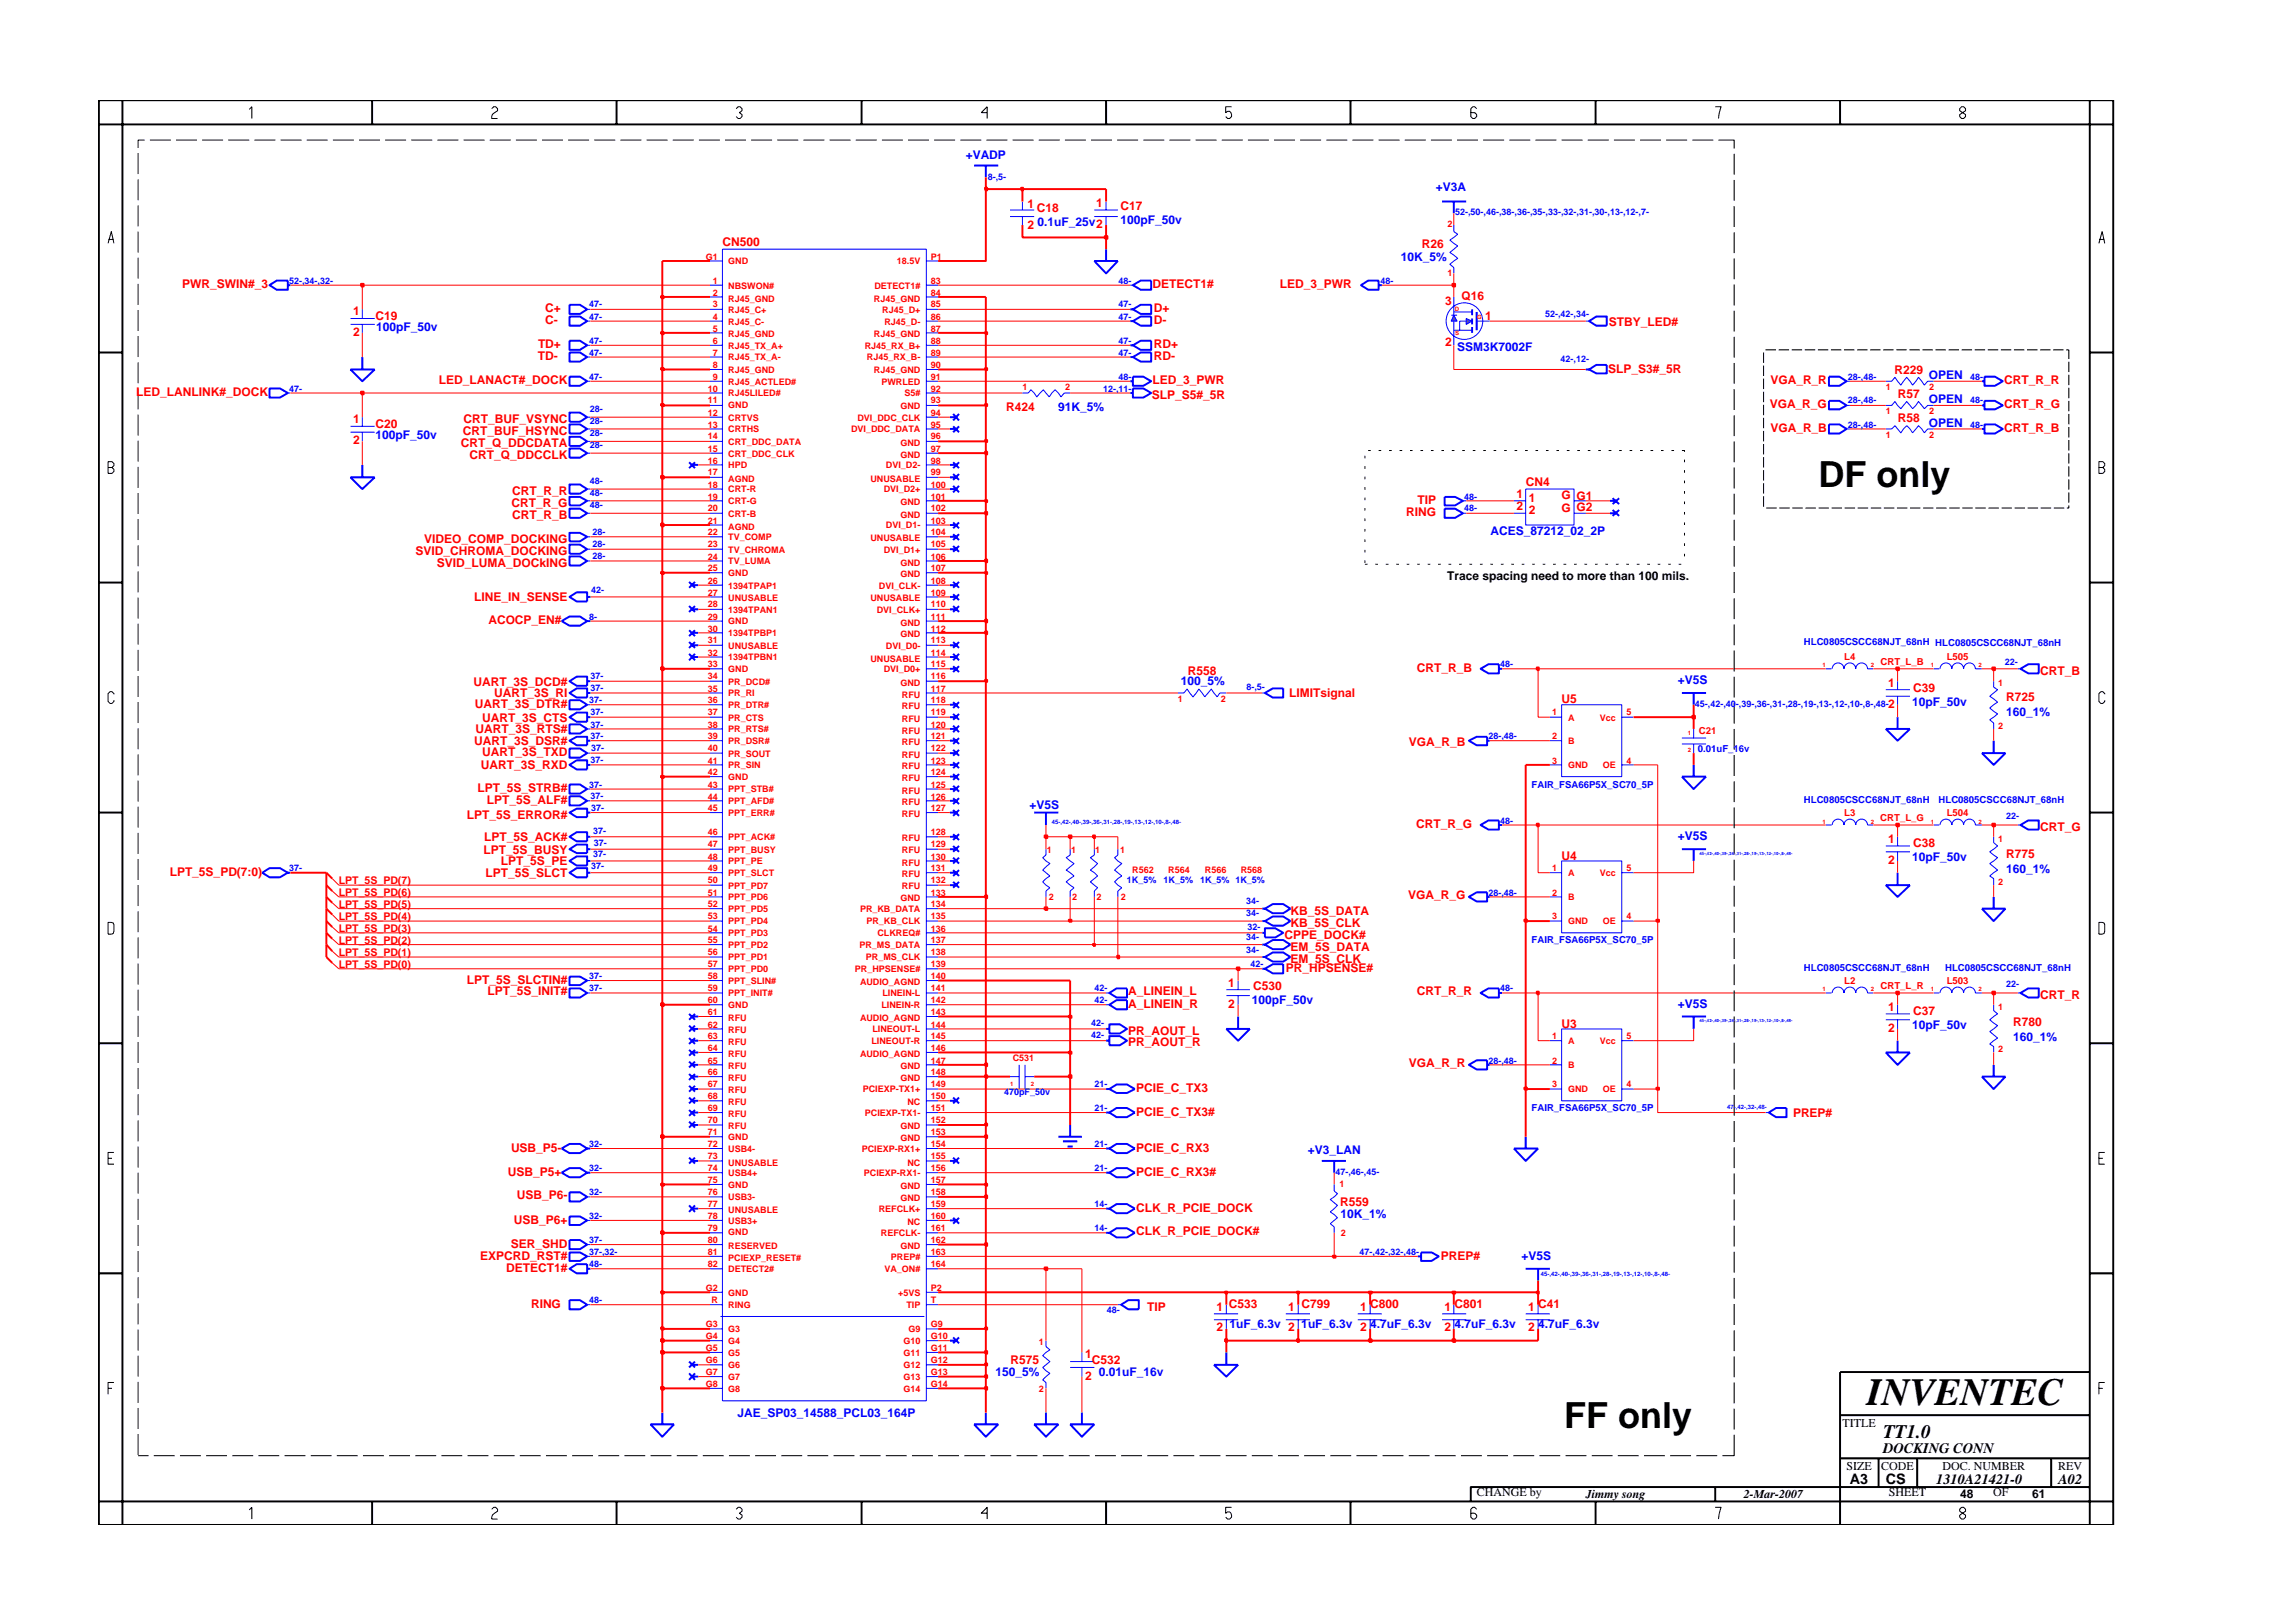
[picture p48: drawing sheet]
<svg xmlns="http://www.w3.org/2000/svg" width="297mm" height="210mm" viewBox="0 0 297 210" stroke-linecap="round" stroke-linejoin="round" font-family="sans-serif">
<defs><g id="words">
<text font-size="5" x="241.8" y="182">INVENTEC</text>
<g font-size="4.7">
<text x="235.6" y="63.1">DF only</text>
<text x="202.6" y="185">FF only</text>
</g>
<text font-size="2.5" x="244" y="186.3">TT1.0</text>
<g font-size="1.9">
<text x="244" y="188.2">DOCKING CONN</text>
<text x="239.6" y="192.2">A3</text>
<text x="244.3" y="192.3">CS</text>
<text x="250.8" y="192.2">1310A21421-0</text>
<text x="266.6" y="192.2">A02</text>
</g>
<g font-size="1.6" fill="#00f">
<text x="125.1" y="20.6">+VADP</text>
<text x="134.4" y="29.3">0.1uF_25v2</text>
<text x="145.2" y="29">100pF_50v</text>
<text x="186" y="24.7">+V3A</text>
<text x="181.5" y="33.8">10K_5%</text>
<text x="48.7" y="42.8">100pF_50v</text>
<text x="188.8" y="45.4">SSM3K7002F</text>
<text x="137.1" y="53.2">91K_5%</text>
<text x="249.9" y="52.2">OPEN</text>
<text x="249.9" y="49.1">OPEN</text>
<text x="48.6" y="56.8">100pF_50v</text>
<text x="249.9" y="55.3">OPEN</text>
<text x="193.1" y="69.4">ACES_87212_02_2P</text>
<text x="153" y="88.8">100_5%</text>
<text x="217.3" y="88.6">+V5S</text>
<text x="247.7" y="91.4">10pF_50v</text>
<text x="259.9" y="92.7">160_1%</text>
<text x="133.3" y="104.8">+V5S</text>
<text x="217.3" y="108.8">+V5S</text>
<text x="247.7" y="111.6">10pF_50v</text>
<text x="259.9" y="113.1">160_1%</text>
<text x="162.2" y="130.1">100pF_50v</text>
<text x="217.3" y="130.6">+V5S</text>
<text x="247.7" y="133.4">10pF_50v</text>
<text x="260.8" y="134.8">160_1%</text>
<text x="169.4" y="149.5">+V3_LAN</text>
<text x="173.7" y="157.8">10K_1%</text>
<text x="197.1" y="163.2">+V5S</text>
<text x="159.3" y="172">1uF_6.3v</text>
<text x="168.6" y="172">1uF_6.3v</text>
<text x="177.5" y="172">4.7uF_6.3v</text>
<text x="188.4" y="172">4.7uF_6.3v</text>
<text x="199.3" y="172">4.7uF_6.3v</text>
<text x="129" y="178.3">150_5%</text>
<text x="142.4" y="178.3">0.01uF_16v</text>
<text x="95.5" y="183.6">JAE_SP03_14588_PCL03_164P</text>
</g>
<g font-size="1.6" fill="#f00">
<text x="133.1" y="27">1</text>
<text x="133.1" y="29.6">2</text>
<text x="134.3" y="27.5">C18</text>
<text x="142" y="26.9">1</text>
<text x="145.1" y="27.2">C17</text>
<text x="93.6" y="31.9">CN500</text>
<text x="184.2" y="32.1">R26</text>
<text x="23.6" y="37.4">PWR_SWIN#_3</text>
<text x="45.7" y="40.8">1</text>
<text x="48.6" y="41.5">C19</text>
<text x="70.6" y="40.4">C+</text>
<text x="149.3" y="37.4">DETECT1#</text>
<text x="149.5" y="40.4">D+</text>
<text x="165.8" y="37.4">LED_3_PWR</text>
<text x="187.2" y="39.6">3</text>
<text x="189.3" y="38.9">Q16</text>
<text x="192.4" y="41.4">1</text>
<text x="45.7" y="43.5">2</text>
<text x="69.7" y="46.7">TD-</text>
<text x="69.7" y="45.1">TD+</text>
<text x="70.6" y="42">C-</text>
<text x="149.5" y="42">D-</text>
<text x="149.5" y="45.1">RD+</text>
<text x="149.5" y="46.7">RD-</text>
<text x="187.2" y="44.8">2</text>
<text x="208.4" y="42.2">STBY_LED#</text>
<text x="17.7" y="51.3">LED_LANLINK#_DOCK</text>
<text x="56.9" y="49.8">LED_LANACT#_DOCK</text>
<text x="130.3" y="53.2">R424</text>
<text x="149.2" y="51.7">SLP_S5#_5R</text>
<text x="149.3" y="49.8">LED_3_PWR</text>
<text x="208.3" y="48.4">SLP_S3#_5R</text>
<text x="229.2" y="52.8">VGA_R_G</text>
<text x="229.3" y="49.8">VGA_R_R</text>
<text x="245.4" y="48.5">R229</text>
<text x="245.8" y="51.5">R57</text>
<text x="259.6" y="49.8">CRT_R_R</text>
<text x="259.6" y="52.8">CRT_R_G</text>
<text x="45.7" y="54.8">1</text>
<text x="45.7" y="57.5">2</text>
<text x="48.6" y="55.5">C20</text>
<text x="59.7" y="57.9">CRT_Q_DDCDATA</text>
<text x="60" y="56.4">CRT_BUF_HSYNC</text>
<text x="60.1" y="54.8">CRT_BUF_VSYNC</text>
<text x="60.8" y="59.5">CRT_Q_DDCCLK</text>
<text x="229.3" y="56">VGA_R_B</text>
<text x="245.8" y="54.6">R58</text>
<text x="259.6" y="56">CRT_R_B</text>
<text x="66.3" y="65.7">CRT_R_G</text>
<text x="66.4" y="64.1">CRT_R_R</text>
<text x="183.6" y="65.3">TIP</text>
<text x="196.4" y="64.5">1</text>
<text x="197.6" y="62.9">CN4</text>
<text x="198" y="65.1">1</text>
<text x="202.3" y="64.7">G</text>
<text x="204.2" y="64.7">G1</text>
<text x="53.8" y="71.9">SVID_CHROMA_DOCKING</text>
<text x="55" y="70.4">VIDEO_COMP_DOCKING</text>
<text x="66.4" y="67.2">CRT_R_B</text>
<text x="182.2" y="66.8">RING</text>
<text x="196.4" y="66">2</text>
<text x="198" y="66.6">2</text>
<text x="202.3" y="66.4">G</text>
<text x="204.2" y="66.2">G2</text>
<text x="56.6" y="73.4">SVID_LUMA_DOCkING</text>
<text x="61.4" y="77.9">LINE_IN_SENSE</text>
<text x="63.3" y="80.9">ACOCP_EN#</text>
<text x="61.3" y="88.8">UART_3S_DCD#</text>
<text x="153.9" y="87.4">R558</text>
<text x="183.5" y="87.1">CRT_R_B</text>
<text x="244.6" y="89">1</text>
<text x="247.8" y="89.6">C39</text>
<text x="264.3" y="87.5">CRT_B</text>
<text x="61.5" y="91.7">UART_3S_DTR#</text>
<text x="61.6" y="95">UART_3S_RTS#</text>
<text x="62.5" y="93.5">UART_3S_CTS</text>
<text x="64" y="90.4">UART_3S_RI</text>
<text x="167" y="90.4">LIMITsignal</text>
<text x="202.3" y="91.1">U5</text>
<text x="244.6" y="91.7">2</text>
<text x="259.9" y="90.8">R725</text>
<text x="61.4" y="96.5">UART_3S_DSR#</text>
<text x="62.3" y="99.7">UART_3S_RXD</text>
<text x="62.5" y="97.9">UART_3S_TXD</text>
<text x="182.5" y="96.6">VGA_R_B</text>
<text x="60.5" y="106.1">LPT_5S_ERROR#</text>
<text x="61.9" y="102.6">LPT_5S_STRB#</text>
<text x="63.1" y="104.2">LPT_5S_ALF#</text>
<text x="183.4" y="107.3">CRT_R_G</text>
<text x="264.3" y="107.6">CRT_G</text>
<text x="22" y="113.5">LPT_5S_PD(7:0)</text>
<text x="62.6" y="110.6">LPT_5S_BUSY</text>
<text x="62.7" y="109">LPT_5S_ACK#</text>
<text x="62.9" y="113.6">LPT_5S_SLCT</text>
<text x="64.9" y="112.1">LPT_5S_PE</text>
<text x="202.3" y="111.4">U4</text>
<text x="244.6" y="109.2">1</text>
<text x="244.6" y="111.9">2</text>
<text x="247.8" y="109.7">C38</text>
<text x="259.9" y="111.2">R775</text>
<text x="167.2" y="118.5">KB_5S_DATA</text>
<text x="182.4" y="116.4">VGA_R_G</text>
<text x="166.4" y="121.6">CPPE_DOCK#</text>
<text x="166.6" y="125.9">PR_HPSENSE#</text>
<text x="167.2" y="123.2">EM_5S_DATA</text>
<text x="167.2" y="124.7">EM_5S_CLK</text>
<text x="167.2" y="120.1">KB_5S_CLK</text>
<text x="60.5" y="127.4">LPT_5S_SLCTIN#</text>
<text x="63.2" y="129">LPT_5S_INIT#</text>
<text x="146.2" y="129">A_LINEIN_L</text>
<text x="146.2" y="130.6">A_LINEIN_R</text>
<text x="159.1" y="127.9">1</text>
<text x="159.1" y="130.6">2</text>
<text x="162.3" y="128.3">C530</text>
<text x="183.5" y="129">CRT_R_R</text>
<text x="244.6" y="130.9">1</text>
<text x="247.8" y="131.5">C37</text>
<text x="264.3" y="129.4">CRT_R</text>
<text x="146.2" y="134">PR_AOUT_L</text>
<text x="146.2" y="135.6">PR_AOUT_R</text>
<text x="202.3" y="133.1">U3</text>
<text x="244.6" y="133.7">2</text>
<text x="260.8" y="132.9">R780</text>
<text x="147.2" y="141.4">PCIE_C_TX3</text>
<text x="182.5" y="138.3">VGA_R_R</text>
<text x="66.2" y="149.2">USB_P5-</text>
<text x="147.2" y="144.5">PCIE_C_TX3#</text>
<text x="147.2" y="149.2">PCIE_C_RX3</text>
<text x="232.3" y="144.7">PREP#</text>
<text x="65.8" y="152.3">USB_P5+</text>
<text x="67" y="155.4">USB_P6-</text>
<text x="147.2" y="152.3">PCIE_C_RX3#</text>
<text x="66.2" y="161.6">SER_SHD</text>
<text x="66.6" y="158.5">USB_P6+</text>
<text x="147.2" y="160">CLK_R_PCIE_DOCK#</text>
<text x="147.2" y="157">CLK_R_PCIE_DOCK</text>
<text x="173.6" y="156.2">R559</text>
<text x="62.2" y="163.2">EXPCRD_RST#</text>
<text x="65.6" y="164.8">DETECT1#</text>
<text x="186.6" y="163.2">PREP#</text>
<text x="68.8" y="169.4">RING</text>
<text x="148.6" y="169.8">TIP</text>
<text x="157.6" y="172.5">2</text>
<text x="157.6" y="169.8">1 C533</text>
<text x="166.9" y="169.8">1 C799</text>
<text x="166.9" y="172.5">2</text>
<text x="176.2" y="169.8">1 C800</text>
<text x="176.2" y="172.5">2</text>
<text x="187.1" y="169.8">1 C801</text>
<text x="187.1" y="172.5">2</text>
<text x="198" y="169.8">1 C41</text>
<text x="198" y="172.5">2</text>
<text x="130.9" y="176.6">R575</text>
<text x="140.6" y="176">1</text>
<text x="140.6" y="178.7">2</text>
<text x="141.4" y="176.6">C532</text>
</g>
<g font-size="1.6">
<text x="187.5" y="75.2">Trace spacing need to more than 100 mils.</text>
<text x="238.7" y="184.8">TITLE</text>
<text x="239.2" y="190.4">SIZE</text>
<text x="243.7" y="190.4">CODE</text>
<text x="251.6" y="190.4">DOC. NUMBER</text>
<text x="266.6" y="190.4">REV</text>
<text x="191.3" y="193.9">CHANGE by</text>
<text x="205.4" y="194.1">Jimmy song</text>
<text x="225.9" y="194.1">2-Mar-2007</text>
<text x="244.7" y="193.9">SHEET</text>
<text x="253.9" y="194.1">48</text>
<text x="258.2" y="193.9">OF</text>
<text x="263.3" y="194.1">61</text>
</g>
<g font-size="1.4" fill="#f00">
<text x="43.9" y="117.6">LPT_5S_PD(5)</text>
<text x="43.9" y="114.5">LPT_5S_PD(7)</text>
<text x="43.9" y="119.2">LPT_5S_PD(4)</text>
<text x="43.9" y="116.1">LPT_5S_PD(6)</text>
<text x="43.9" y="123.9">LPT_5S_PD(1)</text>
<text x="43.9" y="120.8">LPT_5S_PD(3)</text>
<text x="43.9" y="122.3">LPT_5S_PD(2)</text>
<text x="43.9" y="125.4">LPT_5S_PD(0)</text>
</g>
<g font-size="1.2" fill="#00f">
<text x="128" y="23.3">8-,5-</text>
<text x="188.5" y="27.9">52-,50-,46-,38-,36-,35-,33-,32-,31-,30-,13-,12-,7-</text>
<text x="37.5" y="36.8">52-,34-,32-</text>
<text x="76.3" y="39.8">47-</text>
<text x="76.3" y="41.4">47-</text>
<text x="144.9" y="39.8">47-</text>
<text x="144.9" y="36.8">48-</text>
<text x="144.9" y="41.4">47-</text>
<text x="178.8" y="36.8">48-</text>
<text x="200.2" y="41.1">52-,42-,34-</text>
<text x="76.3" y="46.1">47-</text>
<text x="76.3" y="44.6">47-</text>
<text x="144.9" y="44.6">47-</text>
<text x="144.9" y="46.1">47-</text>
<text x="202.2" y="46.9">42-,12-</text>
<text x="37.5" y="50.7">47-</text>
<text x="76.3" y="49.2">47-</text>
<text x="76.4" y="53.4">28-</text>
<text x="142.9" y="50.7">12-,11-</text>
<text x="144.9" y="49.2">48-</text>
<text x="239.4" y="49.2">28-,48-</text>
<text x="239.4" y="52.3">28-,48-</text>
<text x="255.2" y="49.2">48-</text>
<text x="255.2" y="52.3">48-</text>
<text x="76.4" y="58.1">28-</text>
<text x="76.4" y="56.4">28-</text>
<text x="76.4" y="54.9">28-</text>
<text x="239.4" y="55.4">28-,48-</text>
<text x="255.2" y="55.4">48-</text>
<text x="76.4" y="62.7">48-</text>
<text x="76.4" y="65.8">48-</text>
<text x="76.4" y="64.2">48-</text>
<text x="189.7" y="64.7">48-</text>
<text x="76.7" y="69.3">28-</text>
<text x="76.7" y="70.9">28-</text>
<text x="189.7" y="66.2">48-</text>
<text x="76.6" y="76.9">42-</text>
<text x="76.7" y="72.4">28-</text>
<text x="76.3" y="80.3">8-</text>
<text x="233.7" y="83.5">HLC0805CSCC68NJT_68nH HLC0805CSCC68NJT_68nH</text>
<text x="76.5" y="87.9">37-</text>
<text x="76.5" y="89.5">37-</text>
<text x="161.5" y="89.4">8-,5-</text>
<text x="194.3" y="86.5">48-</text>
<text x="259.7" y="86.2">22-</text>
<text x="76.3" y="91.1">37-</text>
<text x="76.5" y="95.7">37-</text>
<text x="76.5" y="92.6">37-</text>
<text x="76.5" y="94.3">37-</text>
<text x="192.8" y="95.8">28-,48-</text>
<text x="219.6" y="91.6">45-,42-,40-,39-,36-,31-,28-,19-,13-,12-,10-,8-,48-</text>
<text x="76.5" y="98.8">37-</text>
<text x="76.6" y="97.2">37-</text>
<text x="219.9" y="97.4">0.01uF_16v</text>
<text x="76.3" y="102.1">37-</text>
<text x="76.5" y="103.5">37-</text>
<text x="76.6" y="105">37-</text>
<text x="194.3" y="106.7">48-</text>
<text x="198.4" y="102.1">FAIR_FSA66P5X_SC70_5P</text>
<text x="233.7" y="104">HLC0805CSCC68NJT_68nH</text>
<text x="251.1" y="104">HLC0805CSCC68NJT_68nH</text>
<text x="259.9" y="106.1">22-</text>
<text x="37.5" y="112.9">37-</text>
<text x="76.6" y="112.6">37-</text>
<text x="76.8" y="108">37-</text>
<text x="76.8" y="111.1">37-</text>
<text x="76.9" y="109.6">37-</text>
<text x="146" y="114.3">1K_5%</text>
<text x="150.7" y="114.3">1K_5%</text>
<text x="155.5" y="114.3">1K_5% 1K_5%</text>
<text x="161.4" y="118.7">34-</text>
<text x="161.4" y="117.2">34-</text>
<text x="192.8" y="116">28-,48-</text>
<text x="161.4" y="123.4">34-</text>
<text x="161.4" y="121.8">34-</text>
<text x="161.6" y="120.5">32-</text>
<text x="162" y="125.3">42-</text>
<text x="198.4" y="122.2">FAIR_FSA66P5X_SC70_5P</text>
<text x="233.7" y="125.8">HLC0805CSCC68NJT_68nH</text>
<text x="252" y="125.8">HLC0805CSCC68NJT_68nH</text>
<text x="76.3" y="126.9">37-</text>
<text x="76.3" y="128.4">37-</text>
<text x="141.8" y="128.4">42-</text>
<text x="141.8" y="130">42-</text>
<text x="194.3" y="128.4">48-</text>
<text x="259.9" y="127.9">22-</text>
<text x="141.3" y="134.4">42-</text>
<text x="141.3" y="132.9">42-</text>
<text x="192.8" y="137.8">28-,48-</text>
<text x="130.1" y="141.9">470pF_50v</text>
<text x="141.8" y="140.8">21-</text>
<text x="141.8" y="144">21-</text>
<text x="198.4" y="144">FAIR_FSA66P5X_SC70_5P</text>
<text x="76.3" y="148.6">32-</text>
<text x="141.8" y="148.6">21-</text>
<text x="76.3" y="151.8">32-</text>
<text x="76.3" y="154.8">32-</text>
<text x="141.8" y="151.8">21-</text>
<text x="173" y="152.2">47-,46-,45-</text>
<text x="76.3" y="161.1">37-</text>
<text x="76.3" y="157.9">32-</text>
<text x="141.8" y="159.5">14-</text>
<text x="141.8" y="156.4">14-</text>
<text x="76.3" y="164.2">48-</text>
<text x="76.3" y="162.6">37-,32-</text>
<text x="176.1" y="162.6">47-,42-,32-,48-</text>
<text x="76.3" y="168.9">48-</text>
<text x="143.4" y="170.1">48-</text>
</g>
<g font-size="1.2" fill="#f00">
<text x="187.5" y="29.4">2</text>
<text x="91.4" y="33.6">G1</text>
<text x="94.3" y="34.2">GND</text>
<text x="116.2" y="34.2">18.5V</text>
<text x="120.6" y="33.6">P1</text>
<text x="187.5" y="35.7">1</text>
<text x="92.3" y="38.3">2</text>
<text x="92.3" y="36.8">1</text>
<text x="92.3" y="41.4">4</text>
<text x="92.3" y="39.8">3</text>
<text x="94.3" y="39.1">RJ45_GND</text>
<text x="94.3" y="37.4">NBSWON#</text>
<text x="94.3" y="40.5">RJ45_C+</text>
<text x="113.2" y="39.1">RJ45_GND</text>
<text x="113.3" y="37.4">DETECT1#</text>
<text x="114.3" y="40.5">RJ45_D+</text>
<text x="120.6" y="36.8">83</text>
<text x="120.6" y="38.3">84</text>
<text x="120.6" y="39.8">85</text>
<text x="120.6" y="41.4">86</text>
<text x="92.3" y="43">5</text>
<text x="92.3" y="47.6">8</text>
<text x="92.3" y="44.6">6</text>
<text x="92.3" y="46.1">7</text>
<text x="94.3" y="43.7">RJ45_GND</text>
<text x="94.3" y="45.2">RJ45_TX_A+</text>
<text x="94.3" y="46.7">RJ45_TX_A-</text>
<text x="94.3" y="42">RJ45_C-</text>
<text x="112" y="45.2">RJ45_RX_B+</text>
<text x="112.3" y="46.7">RJ45_RX_B-</text>
<text x="113.2" y="43.7">RJ45_GND</text>
<text x="114.6" y="42">RJ45_D-</text>
<text x="120.6" y="43">87</text>
<text x="120.6" y="47.6">90</text>
<text x="120.6" y="44.6">88</text>
<text x="120.6" y="46.1">89</text>
<text x="91.7" y="53.9">12</text>
<text x="91.7" y="52.3">11</text>
<text x="91.7" y="50.7">10</text>
<text x="92.3" y="49.2">9</text>
<text x="94.3" y="48.4">RJ45_GND</text>
<text x="94.3" y="52.9">GND</text>
<text x="94.3" y="51.4">RJ45LILED#</text>
<text x="94.3" y="49.8">RJ45_ACTLED#</text>
<text x="113.2" y="48.4">RJ45_GND</text>
<text x="114.2" y="49.8">PWRLED</text>
<text x="116.6" y="53">GND</text>
<text x="117.2" y="51.4">S5#</text>
<text x="120.6" y="53.9">94</text>
<text x="120.6" y="52.3">93</text>
<text x="120.6" y="50.7">92</text>
<text x="120.6" y="49.2">91</text>
<text x="132.4" y="50.6">1</text>
<text x="138" y="50.6">2</text>
<text x="244.3" y="50.5">1</text>
<text x="244.3" y="53.6">1</text>
<text x="249.9" y="50.5">2</text>
<text x="249.9" y="53.6">2</text>
<text x="91.7" y="55.4">13</text>
<text x="91.7" y="58.5">15</text>
<text x="91.7" y="56.9">14</text>
<text x="94.3" y="57.6">CRT_DDC_DATA</text>
<text x="94.3" y="56">CRTHS</text>
<text x="94.3" y="54.5">CRTVS</text>
<text x="94.3" y="59.1">CRT_DDC_CLK</text>
<text x="110.2" y="56">DVI_DDC_DATA</text>
<text x="111.1" y="54.5">DVI_DDC_CLK</text>
<text x="116.6" y="57.8">GND</text>
<text x="116.6" y="59.3">GND</text>
<text x="120.6" y="55.4">95</text>
<text x="120.6" y="56.9">96</text>
<text x="120.6" y="58.5">97</text>
<text x="244.3" y="56.8">1</text>
<text x="249.9" y="56.8">2</text>
<text x="91.7" y="61.6">17</text>
<text x="91.7" y="64.7">19</text>
<text x="91.7" y="63.2">18</text>
<text x="91.7" y="60.1">16</text>
<text x="94.3" y="62.4">AGND</text>
<text x="94.3" y="65.3">CRT-G</text>
<text x="94.3" y="63.8">CRT-R</text>
<text x="94.3" y="60.7">HPD</text>
<text x="112.8" y="62.4">UNUSABLE</text>
<text x="114.5" y="63.8">DVI_D2+</text>
<text x="114.8" y="60.7">DVI_D2-</text>
<text x="116.6" y="65.5">GND</text>
<text x="120.6" y="63.2">100</text>
<text x="120.6" y="60.1">98</text>
<text x="120.6" y="61.6">99</text>
<text x="120.6" y="64.7">101</text>
<text x="91.7" y="67.8">21</text>
<text x="91.7" y="66.2">20</text>
<text x="91.7" y="70.9">23</text>
<text x="91.7" y="69.4">22</text>
<text x="94.3" y="68.6">AGND</text>
<text x="94.3" y="66.9">CRT-B</text>
<text x="94.3" y="71.6">TV_CHROMA</text>
<text x="94.3" y="70">TV_COMP</text>
<text x="112.8" y="70.1">UNUSABLE</text>
<text x="114.5" y="71.6">DVI_D1+</text>
<text x="114.8" y="68.5">DVI_D1-</text>
<text x="116.6" y="67.1">GND</text>
<text x="120.6" y="70.9">105</text>
<text x="120.6" y="67.8">103</text>
<text x="120.6" y="66.2">102</text>
<text x="120.6" y="69.4">104</text>
<text x="91.7" y="74">25</text>
<text x="91.7" y="77.2">27</text>
<text x="91.7" y="75.6">26</text>
<text x="91.7" y="72.5">24</text>
<text x="94.3" y="74.6">GND</text>
<text x="94.3" y="77.9">UNUSABLE</text>
<text x="94.3" y="76.2">1394TPAP1</text>
<text x="94.3" y="73.1">TV_LUMA</text>
<text x="112.8" y="77.9">UNUSABLE</text>
<text x="113.9" y="76.2">DVI_CLK-</text>
<text x="116.6" y="73.3">GND</text>
<text x="116.6" y="74.8">GND</text>
<text x="120.6" y="75.6">108</text>
<text x="120.6" y="72.5">106</text>
<text x="120.6" y="74">107</text>
<text x="120.6" y="77.2">109</text>
<text x="91.7" y="80.3">29</text>
<text x="91.7" y="83.3">31</text>
<text x="91.7" y="78.7">28</text>
<text x="91.7" y="81.8">30</text>
<text x="94.3" y="80.8">GND</text>
<text x="94.3" y="79.4">1394TPAN1</text>
<text x="94.3" y="82.4">1394TPBP1</text>
<text x="113.6" y="79.4">DVI_CLK+</text>
<text x="116.6" y="81.1">GND</text>
<text x="116.6" y="82.6">GND</text>
<text x="120.6" y="78.7">110</text>
<text x="120.6" y="83.3">113</text>
<text x="120.6" y="80.3">111</text>
<text x="120.6" y="81.8">112</text>
<text x="91.7" y="86.5">33</text>
<text x="91.7" y="84.9">32</text>
<text x="91.7" y="88">34</text>
<text x="91.7" y="89.6">35</text>
<text x="94.3" y="84.1">UNUSABLE</text>
<text x="94.3" y="87.1">GND</text>
<text x="94.3" y="85.6">1394TPBN1</text>
<text x="94.3" y="88.7">PR_DCD#</text>
<text x="112.8" y="85.7">UNUSABLE</text>
<text x="114.5" y="87.1">DVI_D0+</text>
<text x="114.8" y="84">DVI_D0-</text>
<text x="116.6" y="88.8">GND</text>
<text x="120.6" y="86.5">115</text>
<text x="120.6" y="84.9">114</text>
<text x="120.6" y="88">116</text>
<text x="120.6" y="89.6">117</text>
<text x="238.9" y="85.5">L4</text>
<text x="243.6" y="86.2">CRT_L_B</text>
<text x="252.2" y="85.5">L505</text>
<text x="258.9" y="88.9">1</text>
<text x="91.7" y="94.3">38</text>
<text x="91.7" y="92.7">37</text>
<text x="91.7" y="95.8">39</text>
<text x="91.7" y="91.1">36</text>
<text x="94.3" y="94.9">PR_RTS#</text>
<text x="94.3" y="93.3">PR_CTS</text>
<text x="94.3" y="91.7">PR_DTR#</text>
<text x="94.3" y="90.2">PR_RI</text>
<text x="116.8" y="90.4">RFU</text>
<text x="116.8" y="91.9">RFU</text>
<text x="116.8" y="93.5">RFU</text>
<text x="116.8" y="95">RFU</text>
<text x="120.6" y="95.8">121</text>
<text x="120.6" y="91.1">118</text>
<text x="120.6" y="92.7">119</text>
<text x="120.6" y="94.3">120</text>
<text x="152.6" y="91">1</text>
<text x="158.1" y="91">2</text>
<text x="201.1" y="92.7">1</text>
<text x="201.1" y="95.8">2</text>
<text x="203.1" y="93.3">A</text>
<text x="207.3" y="93.3">Vcc</text>
<text x="210.7" y="92.7">5</text>
<text x="220.1" y="95.1">C21</text>
<text x="258.9" y="94.4">2</text>
<text x="91.7" y="100.4">42</text>
<text x="91.7" y="98.9">41</text>
<text x="91.7" y="97.3">40</text>
<text x="94.3" y="101">GND</text>
<text x="94.3" y="99.5">PR_SIN</text>
<text x="94.3" y="98">PR_SOUT</text>
<text x="94.3" y="96.4">PR_DSR#</text>
<text x="116.8" y="96.5">RFU</text>
<text x="116.8" y="98.2">RFU</text>
<text x="116.8" y="99.7">RFU</text>
<text x="116.8" y="101.2">RFU</text>
<text x="120.6" y="97.3">122</text>
<text x="120.6" y="98.9">123</text>
<text x="120.6" y="100.4">124</text>
<text x="201.1" y="98.9">3</text>
<text x="203.1" y="96.4">B</text>
<text x="203.1" y="99.5">GND</text>
<text x="207.6" y="99.5">OE</text>
<text x="210.7" y="98.9">4</text>
<text x="91.7" y="103.6">44</text>
<text x="91.7" y="105.1">45</text>
<text x="91.7" y="102.1">43</text>
<text x="94.3" y="104.2">PPT_AFD#</text>
<text x="94.3" y="105.7">PPT_ERR#</text>
<text x="94.3" y="102.7">PPT_STB#</text>
<text x="116.8" y="102.8">RFU</text>
<text x="116.8" y="104.3">RFU</text>
<text x="116.8" y="105.9">RFU</text>
<text x="120.6" y="102.1">125</text>
<text x="120.6" y="103.6">126</text>
<text x="120.6" y="105.1">127</text>
<text x="238.9" y="105.7">L3</text>
<text x="243.6" y="106.4">CRT_L_G</text>
<text x="252.2" y="105.7">L504</text>
<text x="91.7" y="108.2">46</text>
<text x="91.7" y="109.8">47</text>
<text x="91.7" y="111.4">48</text>
<text x="91.7" y="112.9">49</text>
<text x="94.3" y="108.8">PPT_ACK#</text>
<text x="94.3" y="110.4">PPT_BUSY</text>
<text x="94.3" y="112">PPT_PE</text>
<text x="94.3" y="113.5">PPT_SLCT</text>
<text x="116.8" y="110.5">RFU</text>
<text x="116.8" y="112.1">RFU</text>
<text x="116.8" y="113.7">RFU</text>
<text x="116.8" y="109">RFU</text>
<text x="120.6" y="109.8">129</text>
<text x="120.6" y="111.4">130</text>
<text x="120.6" y="112.9">131</text>
<text x="120.6" y="108.2">128</text>
<text x="135.6" y="110.5">1</text>
<text x="138.7" y="110.5">1</text>
<text x="141.9" y="110.5">1</text>
<text x="145.1" y="110.5">1</text>
<text x="146.7" y="113.1">R562</text>
<text x="151.3" y="113.1">R564</text>
<text x="156.1" y="113.1">R566</text>
<text x="160.7" y="113.1">R568</text>
<text x="201.1" y="112.9">1</text>
<text x="203.1" y="113.5">A</text>
<text x="207.3" y="113.5">Vcc</text>
<text x="210.7" y="112.9">5</text>
<text x="258.9" y="109.1">1</text>
<text x="91.7" y="119.1">53</text>
<text x="91.7" y="117.5">52</text>
<text x="91.7" y="116">51</text>
<text x="91.7" y="114.4">50</text>
<text x="94.3" y="119.8">PPT_PD4</text>
<text x="94.3" y="118.2">PPT_PD5</text>
<text x="94.3" y="116.6">PPT_PD6</text>
<text x="94.3" y="115.1">PPT_PD7</text>
<text x="111.4" y="118.2">PR_KB_DATA</text>
<text x="112.2" y="119.8">PR_KB_CLK</text>
<text x="116.6" y="116.8">GND</text>
<text x="116.8" y="115.2">RFU</text>
<text x="120.6" y="114.4">132</text>
<text x="120.6" y="116">133</text>
<text x="120.6" y="119.1">135</text>
<text x="120.6" y="117.5">134</text>
<text x="135.9" y="116.6">2</text>
<text x="138.9" y="116.6">2</text>
<text x="142" y="116.6">2</text>
<text x="145.2" y="116.6">2</text>
<text x="201.1" y="119.1">3</text>
<text x="201.1" y="116">2</text>
<text x="203.1" y="116.6">B</text>
<text x="203.1" y="119.8">GND</text>
<text x="207.6" y="119.8">OE</text>
<text x="210.7" y="119.1">4</text>
<text x="258.9" y="114.7">2</text>
<text x="91.7" y="125.3">57</text>
<text x="91.7" y="123.7">56</text>
<text x="91.7" y="122.2">55</text>
<text x="91.7" y="120.7">54</text>
<text x="94.3" y="125.9">PPT_PD0</text>
<text x="94.3" y="124.4">PPT_PD1</text>
<text x="94.3" y="122.8">PPT_PD2</text>
<text x="94.3" y="121.3">PPT_PD3</text>
<text x="110.8" y="125.9">PR_HPSENSE#</text>
<text x="111.3" y="122.8">PR_MS_DATA</text>
<text x="112.2" y="124.4">PR_MS_CLK</text>
<text x="113.7" y="121.3">CLKREQ#</text>
<text x="120.6" y="120.7">136</text>
<text x="120.6" y="125.3">139</text>
<text x="120.6" y="123.7">138</text>
<text x="120.6" y="122.2">137</text>
<text x="91.7" y="130">60</text>
<text x="91.7" y="131.5">61</text>
<text x="91.7" y="128.4">59</text>
<text x="91.7" y="126.9">58</text>
<text x="94.3" y="130.6">GND</text>
<text x="94.3" y="129.1">PPT_INIT#</text>
<text x="94.3" y="127.5">PPT_SLIN#</text>
<text x="111.4" y="127.6">AUDIO_AGND</text>
<text x="114.2" y="130.6">LINEIN-R</text>
<text x="114.3" y="129.1">LINEIN-L</text>
<text x="120.6" y="126.9">140</text>
<text x="120.6" y="131.5">143</text>
<text x="120.6" y="128.4">141</text>
<text x="120.6" y="130">142</text>
<text x="238.9" y="127.5">L2</text>
<text x="243.6" y="128.1">CRT_L_R</text>
<text x="252.2" y="127.5">L503</text>
<text x="258.9" y="130.9">1</text>
<text x="91.7" y="133.1">62</text>
<text x="91.7" y="134.6">63</text>
<text x="91.7" y="136.2">64</text>
<text x="91.7" y="137.8">65</text>
<text x="94.3" y="132.3">RFU</text>
<text x="94.3" y="133.9">RFU</text>
<text x="94.3" y="135.4">RFU</text>
<text x="94.3" y="136.9">RFU</text>
<text x="111.4" y="132.3">AUDIO_AGND</text>
<text x="111.4" y="136.9">AUDIO_AGND</text>
<text x="112.9" y="135.3">LINEOUT-R</text>
<text x="113" y="133.7">LINEOUT-L</text>
<text x="120.6" y="136.2">146</text>
<text x="120.6" y="137.8">147</text>
<text x="120.6" y="133.1">144</text>
<text x="120.6" y="134.6">145</text>
<text x="131.2" y="137.5">C531</text>
<text x="201.1" y="134.6">1</text>
<text x="201.1" y="137.8">2</text>
<text x="203.1" y="135.3">A</text>
<text x="207.3" y="135.3">Vcc</text>
<text x="210.7" y="134.6">5</text>
<text x="258.9" y="136.3">2</text>
<text x="91.7" y="144">69</text>
<text x="91.7" y="139.3">66</text>
<text x="91.7" y="140.8">67</text>
<text x="91.7" y="142.4">68</text>
<text x="94.3" y="138.5">RFU</text>
<text x="94.3" y="140.1">RFU</text>
<text x="94.3" y="141.6">RFU</text>
<text x="94.3" y="143.2">RFU</text>
<text x="111.8" y="141.5">PCIEXP-TX1+</text>
<text x="116.6" y="138.5">GND</text>
<text x="116.6" y="140.1">GND</text>
<text x="117.6" y="143.2">NC</text>
<text x="120.6" y="139.3">148</text>
<text x="120.6" y="142.4">150</text>
<text x="120.6" y="140.8">149</text>
<text x="120.6" y="144">151</text>
<text x="201.1" y="140.8">3</text>
<text x="203.1" y="138.4">B</text>
<text x="203.1" y="141.5">GND</text>
<text x="207.6" y="141.5">OE</text>
<text x="210.7" y="140.8">4</text>
<text x="91.7" y="145.5">70</text>
<text x="91.7" y="147.1">71</text>
<text x="91.7" y="148.6">72</text>
<text x="94.3" y="144.7">RFU</text>
<text x="94.3" y="146.2">RFU</text>
<text x="94.3" y="147.7">GND</text>
<text x="94.3" y="149.2">USB4-</text>
<text x="111.6" y="149.2">PCIEXP-RX1+</text>
<text x="112.1" y="144.6">PCIEXP-TX1-</text>
<text x="116.6" y="146.2">GND</text>
<text x="116.6" y="147.9">GND</text>
<text x="120.6" y="145.5">152</text>
<text x="120.6" y="147.1">153</text>
<text x="120.6" y="148.6">154</text>
<text x="91.7" y="150.1">73</text>
<text x="91.7" y="153.3">75</text>
<text x="91.7" y="154.8">76</text>
<text x="91.7" y="151.8">74</text>
<text x="94.3" y="151">UNUSABLE</text>
<text x="94.3" y="153.9">GND</text>
<text x="94.3" y="155.5">USB3-</text>
<text x="94.3" y="152.4">USB4+</text>
<text x="111.9" y="152.4">PCIEXP-RX1-</text>
<text x="116.6" y="154">GND</text>
<text x="116.6" y="155.6">GND</text>
<text x="117.6" y="151">NC</text>
<text x="120.6" y="150.1">155</text>
<text x="120.6" y="153.3">157</text>
<text x="120.6" y="154.8">158</text>
<text x="120.6" y="151.8">156</text>
<text x="173.5" y="153.7">1</text>
<text x="91.7" y="161.1">80</text>
<text x="91.7" y="156.4">77</text>
<text x="91.7" y="159.5">79</text>
<text x="91.7" y="157.9">78</text>
<text x="94.3" y="161.8">RESERVED</text>
<text x="94.3" y="157.2">UNUSABLE</text>
<text x="94.3" y="160">GND</text>
<text x="94.3" y="158.5">USB3+</text>
<text x="113.8" y="157">REFCLK+</text>
<text x="114.1" y="160.1">REFCLK-</text>
<text x="116.6" y="161.8">GND</text>
<text x="117.6" y="158.7">NC</text>
<text x="120.6" y="157.9">160</text>
<text x="120.6" y="161.1">162</text>
<text x="120.6" y="156.4">159</text>
<text x="120.6" y="159.5">161</text>
<text x="173.7" y="160.2">2</text>
<text x="91.4" y="167.2">G2</text>
<text x="91.7" y="164.2">82</text>
<text x="91.7" y="162.6">81</text>
<text x="94.3" y="167.8">GND</text>
<text x="94.3" y="164.8">DETECT2#</text>
<text x="94.3" y="163.3">PCIEXP_RESET#</text>
<text x="114.6" y="164.8">VA_ON#</text>
<text x="115.4" y="163.2">PREP#</text>
<text x="116.4" y="167.9">+5VS</text>
<text x="120.6" y="167.2">P2</text>
<text x="120.6" y="164.2">164</text>
<text x="120.6" y="162.6">163</text>
<text x="91.4" y="171.9">G3</text>
<text x="91.4" y="173.5">G4</text>
<text x="92.2" y="168.9">R</text>
<text x="94.3" y="172.6">G3</text>
<text x="94.3" y="169.5">RING</text>
<text x="117.4" y="169.5">TIP</text>
<text x="117.7" y="172.6">G9</text>
<text x="120.6" y="173.5">G10</text>
<text x="120.6" y="168.9">T</text>
<text x="120.6" y="171.9">G9</text>
<text x="91.4" y="175">G5</text>
<text x="91.4" y="176.6">G6</text>
<text x="91.4" y="178.2">G7</text>
<text x="91.4" y="179.7">G8</text>
<text x="94.3" y="174.1">G4</text>
<text x="94.3" y="175.6">G5</text>
<text x="94.3" y="177.3">G6</text>
<text x="94.3" y="178.8">G7</text>
<text x="117" y="174.1">G10</text>
<text x="117" y="175.6">G11</text>
<text x="117" y="177.3">G12</text>
<text x="117" y="178.8">G13</text>
<text x="120.6" y="175">G11</text>
<text x="120.6" y="176.6">G12</text>
<text x="120.6" y="178.2">G13</text>
<text x="120.6" y="179.7">G14</text>
<text x="134.6" y="174.2">1</text>
<text x="94.3" y="180.3">G8</text>
<text x="117" y="180.3">G14</text>
<text x="134.6" y="180.3">2</text>
</g>
<g font-size=".8" fill="#f00">
<text x="188.4" y="40.3">D</text>
<text x="191.4" y="41.4">G</text>
<text x="188.5" y="43.4">S</text>
<text x="236.1" y="86.5">1</text>
<text x="242.3" y="86.5">2</text>
<text x="250.1" y="86.5">1</text>
<text x="256.3" y="86.5">2</text>
<text x="218.6" y="95.2">1</text>
<text x="218.6" y="97.4">2</text>
<text x="236.1" y="106.7">1</text>
<text x="242.3" y="106.7">2</text>
<text x="250.1" y="106.7">1</text>
<text x="256.3" y="106.7">2</text>
<text x="236.1" y="128.4">1</text>
<text x="242.3" y="128.4">2</text>
<text x="250.1" y="128.4">1</text>
<text x="256.3" y="128.4">2</text>
<text x="130.8" y="140.7">1</text>
<text x="133.5" y="140.7">2</text>
</g>
<g font-size=".8" fill="#00f">
<text x="136.3" y="106.7">45-,42-,40-,39-,36-,31-,28-,19-,13-,12-,10-,8-,48-</text>
<text x="223.7" y="143.7">47-,42-,32-,48-</text>
<text x="199.6" y="165.3">45-,42-,40-,39-,36-,31-,28-,19-,13-,12-,10-,8-,48-</text>
</g>
<g font-size=".6" fill="#00f">
<text x="220.2" y="110.8">45-,42-,40-,39-,36-,31-,28-,19-,13-,12-,10-,8-,48-</text>
<text x="220.2" y="132.5">45-,42-,40-,39-,36-,31-,28-,19-,13-,12-,10-,8-,48-</text>
</g>
</g></defs>
<g fill="none" stroke="#00f" stroke-width=".25">
<path d="M73.8 39.5h1.3l1 .6-1 .6h-1.3zM141.8 33.8h3l-1.5 1.6zM143.3 32.3v1.5M176.3 36.9l.9-.5h1.4v1.1h-1.4zM178.6 36.9h.4M45.4 47.9h3.1l-1.6 1.5zM46.9 46.3v1.6M73.8 53.5h1.3l1 .5-1 .6h-1.3zM73.8 41h1.3l1 .6-1 .6h-1.3zM73.8 58.1h1.3l1 .6-1 .6h-1.3zM73.8 55h1.3l1 .6-1 .6h-1.3zM73.8 44.1h1.3l1 .6-1 .6h-1.3z"/>
<path d="M73.8 48.8h1.3l1 .6-1 .6h-1.3zM89.3 59.9l.7 .7M90 59.9l-.7 .7M123 54h.9M123 55.6h.9M123.5 59.9l.7 .7M123.5 53.6l.7 .9M123.5 55.2l.7 .8M124.2 59.9l-.7 .7M124.2 53.6l-.7 .9M124.2 55.2l-.7 .8M146.4 40.1h.4"/>
<path d="M146.4 44.7h.4M146.4 46.3h.4M146.8 40.1l1-.6h1.3v1.2h-1.3zM146.8 44.7l1-.6h1.3v1.2h-1.3zM146.8 46.3l1-.6h1.3v1.1h-1.3zM191.3 40.4v2.4M205.4 47.9h.5M205.9 47.9l.9-.6h1.3v1.1h-1.3zM236.9 51.9h1.4l.9 .6-.9 .5h-1.4zM236.9 55h1.4l.9 .6-.9 .6h-1.4zM236.9 48.8h1.4l.9 .6-.9 .6h-1.4zM256.7 52.5h.4"/>
<path d="M256.7 49.4h.4M256.7 55.6h.4M257.1 51.9h1.3l1 .6-1 .5h-1.3zM257.1 48.8h1.3l1 .6-1 .6h-1.3zM257.1 55h1.3l1 .6-1 .6h-1.3zM45.4 61.8h3.1l-1.6 1.6zM46.9 60.2v1.6M73.8 69h1.3l1 .5-1 .6h-1.3zM73.8 62.8h1.3l1 .6-1 .6h-1.3zM73.8 64.4h1.3l1 .5-1 .6h-1.3zM89.3 78.5l.7 .8M89.7 60.2h.8"/>
<path d="M89.7 78.9h.8M90 78.5l-.7 .8M123 60.2h.9M123 78.9h.9M123 71.1h.9M123 63.4h.9M123.5 78.5l.7 .8M123.5 70.7l.7 .8M123.5 62.9l.7 .9M124.2 78.5l-.7 .8M124.2 70.7l-.7 .8M124.2 62.9l-.7 .9"/>
<path d="M187.1 64.4h1.4l1 .5-1 .6h-1.4zM187.1 65.9h1.4l1 .6-1 .6h-1.4zM208.6 66.5h.7M208.6 64.9h.7M208.9 66.1l.8 .7M208.9 64.5l.8 .8M209.7 66.1l-.8 .7M209.7 64.5l-.8 .8M73.8 89.8l.9-.6h1.4v1.2h-1.4zM73.8 99.1l.9-.6h1.4v1.2h-1.4zM73.8 90.7h1.3l1 .6-1 .6h-1.3zM76.1 89.8h.4"/>
<path d="M76.1 99.1h.4M89.3 84.7l.7 .8M89.7 85.1h.8M90 84.7l-.7 .8M123 92.9h.9M123 97.6h.9M123 86.6h.9M123.5 92.5l.7 .7M123.5 97.1l.7 .8M123.5 86.3l.7 .8M124.2 92.5l-.7 .7M124.2 97.1l-.7 .8"/>
<path d="M124.2 86.3l-.7 .8M163.9 89.8l1-.6h1.3v1.2h-1.3zM190.3 96l1-.6h1.3v1.1h-1.3zM192.6 96h.4M219.4 99.1v1.5M244.3 94.4h3.1l-1.6 1.6zM245.8 92.9v1.5M261.7 86.6l1-.6h1.4v1.2h-1.4zM73.8 111.5l.9-.6h1.4v1.2h-1.4zM76.1 111.5h.4M123 111.5h.9M123 110h.9"/>
<path d="M123 103.7h.9M123 105.3h.9M123 102.2h.9M123.5 109.6l.7 .7M123.5 103.4l.7 .8M123.5 104.9l.7 .8M123.5 101.8l.7 .8M123.5 111.1l.7 .8M124.2 109.6l-.7 .7M124.2 103.4l-.7 .8M124.2 104.9l-.7 .8M124.2 101.8l-.7 .8"/>
<path d="M124.2 111.1l-.7 .8M191.8 106.9l1-.6h1.4v1.2h-1.4zM194.2 106.9h.4M217.9 100.6h3.1l-1.6 1.6zM244.3 114.7h3.1l-1.6 1.5zM245.8 113.1v1.6M89.3 136l.7 .8M89.3 139.1l.7 .8M89.7 136.3h.8M89.7 139.5h.8M90 136l-.7 .8M90 139.1l-.7 .8"/>
<path d="M143.7 128.6l.9-.6h1.4v1.2h-1.4zM158.9 133.3h3l-1.5 1.5zM160.4 131.7v1.6M163.5 125.5h.4M163.5 120.8h.4M163.9 125.5l1-.6h1.3v1.2h-1.3zM163.9 120.3h1.3l1 .5-1 .6h-1.3zM190.3 138l1-.6h1.3v1.1h-1.3zM191.8 128.6l1-.6h1.4v1.2h-1.4zM192.6 138h.4M194.2 128.6h.4M217.9 131.7h3.1"/>
<path d="M219.4 131.7v1.6M244.3 136.3h3.1l-1.6 1.7zM245.8 134.8v1.5M73.8 154.5h1.3l1 .6-1 .5h-1.3zM89.3 142.2l.7 .7M89.3 150l.7 .7M89.3 140.7l.7 .7M89.7 142.6h.8M89.7 150.4h.8M89.7 141.1h.8M90 142.2l-.7 .7M90 150l-.7 .7"/>
<path d="M90 140.7l-.7 .7M123 142.6h.9M123 150.4h.9M123 158.1h.9M123.5 157.8l.7 .7M123.5 150l.7 .7M123.5 142.2l.7 .7M124.2 157.8l-.7 .7M124.2 150l-.7 .7M124.2 142.2l-.7 .7M137.1 147.3h3.1M137.7 147.9h1.9"/>
<path d="M138.3 148.5h.7M138.6 145.7v1.6M143.3 141.1h.4M143.3 144.1h.4M143.7 141.1l.9-.6h1.4l1 .6-1 .5h-1.4zM143.7 144.1l.9-.6h1.4l1 .6-1 .6h-1.4zM171.2 150.4h3.2M172.8 150.4v1.5M73.8 162.2h1.3l1 .6-1 .6h-1.3zM73.8 160.6h1.3l1 .6-1 .6h-1.3zM123 173.7h.9M123.5 173.3l.7 .7"/>
<path d="M124.2 173.3l-.7 .7M183.7 162.8h.4M184.1 162.2h1.3l1 .6-1 .6h-1.3zM197.6 164.4h3.2M199.2 164.4v1.5M134 184.5h3.1l-1.6 1.6zM135.5 183v1.5"/>
</g>
<g fill="none" stroke="#00f" stroke-width=".13">
<path d="M92 33.8h1.6M92 36.9h1.6M92 38.5h1.6M93.6 32.3h26.4v149.2h-26.4zM120 33.8h1.5M120 36.9h1.5M120 38.5h1.5M130.8 27.2h3.2M130.8 28.1h3.2M132.4 26.1v1.1M132.4 28.1v1.1M188.3 29.2v.8l.5 .3-1 .8 1 .8-1 .8 1 .8-1 .7 .5 .5v.7"/>
<path d="M45.4 41.3h3.1M45.4 42h3.1M46.9 40.1v1.2M46.9 42v1.1M76.1 40.1h.4M76.1 54h.4M76.1 49.4h.4M76.1 55.6h.4M76.1 41.6h.4M76.1 58.7h.4M76.1 44.7h.4M92 40.1h1.6"/>
<path d="M92 54h1.6M92 49.4h1.6M92 52.5h1.6M92 55.6h1.6M92 41.6h1.6M92 58.7h1.6M92 44.7h1.6M92 46.3h1.6M92 50.9h1.6M92 57.2h1.6M92 43.1h1.6M92 47.9h1.6"/>
<path d="M120 40.1h1.5M120 54h1.5M120 49.4h1.5M120 52.5h1.5M120 55.6h1.5M120 41.6h1.5M120 58.7h1.5M120 44.7h1.5M120 46.3h1.5M120 50.9h1.5M120 57.2h1.5M120 43.1h1.5"/>
<path d="M120 47.9h1.5M191.3 41.6h1.7M239.2 49.4h.4M239.2 52.5h.4M239.2 55.6h.4M244.3 49.4h.8l.4-.5 .7 1 .8-1 .8 1 .7-1 .8 1 .4-.5h.8M244.3 55.6h.8l.4-.5 .7 1 .8-1 .8 1 .7-1 .8 1 .4-.5h.8M244.3 52.5h.8l.4-.5 .7 .9 .8-.9 .8 .9 .7-.9 .8 .9 .4-.4h.8M76.1 64.9h.4M76.1 69.5h.4M76.1 63.4h.4M92 66.5h1.6"/>
<path d="M92 64.9h1.6M92 69.5h1.6M92 60.2h1.6M92 61.8h1.6M92 63.4h1.6M92 71.1h1.6M92 72.7h1.6M92 75.8h1.6M92 77.3h1.6M92 78.9h1.6M92 74.2h1.6M92 68h1.6"/>
<path d="M120 66.5h1.5M120 64.9h1.5M120 69.5h1.5M120 60.2h1.5M120 61.8h1.5M120 63.4h1.5M120 71.1h1.5M120 72.7h1.5M120 75.8h1.5M120 77.3h1.5M120 78.9h1.5M120 74.2h1.5"/>
<path d="M120 68h1.5M189.5 66.5h.4M189.5 64.9h.4M196.1 66.5h1.5M196.1 64.9h1.5M197.6 63.4h6.3v4.6h-6.3zM203.9 66.5h1.5M203.9 64.9h1.5M76.1 91.3h.4M92 89.8h1.6M92 92.9h1.6M92 96h1.6"/>
<path d="M92 99.1h1.6M92 86.6h1.6M92 91.3h1.6M92 82h1.6M92 85.1h1.6M92 88.3h1.6M92 94.4h1.6M92 97.6h1.6M92 80.5h1.6M92 83.6h1.6M120 89.8h1.5M120 92.9h1.5"/>
<path d="M120 96h1.5M120 99.1h1.5M120 86.6h1.5M120 91.3h1.5M120 82h1.5M120 85.1h1.5M120 88.3h1.5M120 94.4h1.5M120 97.6h1.5M120 80.5h1.5M120 83.6h1.5M152.6 89.8h.8l.4-.5 .7 1 .8-1 .8 1 .8-1 .8 1 .3-.5h.9"/>
<path d="M163.5 89.8h.4M200.8 92.9h1.5M200.8 96h1.5M200.8 99.1h1.5M202.3 91.3h7.8v9.3h-7.8zM210.1 92.9h1.5M210.1 99.1h1.5M244.3 89.4h3.1M244.3 90.2h3.1M245.8 88.3v1.1M245.8 90.2v1.1M250.5 86.6h.7"/>
<path d="M251.3 86.6a.76 .76 0 0 1 .8-.7 .76 .76 0 0 1 .7 .7 .76 .76 0 0 1 .8-.7 .76 .76 0 0 1 .8 .7 .76 .76 0 0 1 .7-.7 .76 .76 0 0 1 .8 .7h.8M258.3 88.3v.7l.5 .4-1 .8 1 .8-1 .7 1 .8-1 .7 .5 .5v.7M261.4 86.6h.3M92 102.2h1.6M92 103.7h1.6M92 105.3h1.6M92 108.4h1.6M92 110h1.6M92 111.5h1.6M92 113.1h1.6M92 114.7h1.6M92 116.2h1.6"/>
<path d="M92 117.7h1.6M92 119.3h1.6M92 100.6h1.6M120 102.2h1.5M120 103.7h1.5M120 105.3h1.5M120 108.4h1.5M120 110h1.5M120 111.5h1.5M120 113.1h1.5M120 114.7h1.5M120 116.2h1.5"/>
<path d="M120 117.7h1.5M120 119.3h1.5M120 100.6h1.5M135.5 110v.8l-.4 .3 .9 .8-.9 .8 .9 .8-.9 .7 .9 .8-.5 .4v.8M138.6 110v.8l-.5 .3 1 .8-1 .8 1 .8-1 .7 1 .8-.5 .4v.8M141.8 110v.8l-.5 .3 .9 .8-.9 .8 .9 .8-.9 .7 .9 .8-.4 .4v.8M200.8 113.1h1.5M200.8 116.2h1.5M200.8 119.3h1.5M202.3 111.5h7.8v9.3h-7.8zM210.1 113.1h1.5M210.1 119.3h1.5"/>
<path d="M244.3 109.6h3.1M244.3 110.3h3.1M245.8 108.4v1.2M245.8 110.3v1.2M92 139.5h1.6M92 128.6h1.6M92 134.8h1.6M92 138h1.6M92 120.8h1.6M92 122.4h1.6M92 124h1.6M92 125.5h1.6"/>
<path d="M92 127h1.6M92 131.7h1.6M92 133.3h1.6M92 136.3h1.6M92 130.2h1.6M120 139.5h1.5M120 128.6h1.5M120 134.8h1.5M120 138h1.5M120 120.8h1.5M120 122.4h1.5M120 124h1.5"/>
<path d="M120 125.5h1.5M120 127h1.5M120 131.7h1.5M120 133.3h1.5M120 136.3h1.5M120 130.2h1.5M130.8 139.5h1.2M132 138v3.1M132.8 139.5h1.2M132.8 138v3.1M143.3 128.6h.4M200.8 134.8h1.5"/>
<path d="M200.8 138h1.5M202.3 133.3h7.8v9.3h-7.8zM210.1 134.8h1.5M250.5 128.6h.7M251.3 128.6a.76 .76 0 0 1 .8-.7 .76 .76 0 0 1 .7 .7 .76 .76 0 0 1 .8-.7 .76 .76 0 0 1 .8 .7 .76 .76 0 0 1 .7-.7 .76 .76 0 0 1 .8 .7h.8M76.1 155.1h.4M92 155.1h1.6M92 141.1h1.6M92 142.6h1.6M92 144.1h1.6M92 145.7h1.6M92 148.8h1.6"/>
<path d="M92 151.9h1.6M92 158.1h1.6M92 159.7h1.6M92 153.4h1.6M92 147.3h1.6M92 156.6h1.6M92 150.4h1.6M120 155.1h1.5M120 141.1h1.5M120 142.6h1.5M120 144.1h1.5M120 145.7h1.5"/>
<path d="M120 148.8h1.5M120 151.9h1.5M120 158.1h1.5M120 159.7h1.5M120 153.4h1.5M120 147.3h1.5M120 156.6h1.5M120 150.4h1.5M200.8 141.1h1.5M210.1 141.1h1.5M76.1 162.8h.4M76.1 161.2h.4"/>
<path d="M92 162.8h1.6M92 161.2h1.6M92 164.4h1.6M92 167.4h1.6M92 169h1.6M92 172.2h1.6M92 173.7h1.6M92 175.2h1.6M92 176.8h1.6M92 178.3h1.6M92 179.9h1.6M93.3 170.5h26.4"/>
<path d="M120 162.8h1.5M120 161.2h1.5M120 164.4h1.5M120 167.4h1.5M120 169h1.5M120 172.2h1.5M120 173.7h1.5M120 175.2h1.5M120 176.8h1.5M120 178.3h1.5M120 179.9h1.5M135.5 173.7v.7l.5 .5-.9 .7 .9 .8-.9 .8 .9 .7-.9 .9 .4 .3v.8"/>
<path d="M138.6 176.4h3.2M138.6 177.2h3.2M140.2 175.2v1.2M140.2 177.2v1.1"/>
</g>
<path d="M43 113.8l.9 .9M43 115.4l.9 .8M43 117l.9 .7M43 120.1l.9 .7M43 121.6l.9 .8M43 123.2l.9 .8" fill="none" stroke="#f00" stroke-width=".13"/>
<path d="M42.3 119.3l.7 .8M42.3 113.1l.7 .7M42.3 114.7l.7 .7M42.3 116.2l.7 .8M42.3 120.8l.7 .8M42.3 122.4l.7 .8" fill="none" stroke="#f00" stroke-width=".25"/>
<path d="M188.3 40.8l.5 .8h-.8z" fill="#3c3cc8"/>
<path d="M188 40.8h.8M188.3 40.8l.5 .8h-.8z" fill="none" stroke="#00f" stroke-width=".13"/>
<path d="M189.9 41.3l.8 .3-.8 .4z" fill="#3c3cc8"/>
<g fill="none" stroke="#00f" stroke-width=".13">
<path d="M141.8 27.2h3M141.8 28.1h3M143.3 26.1v1.1M143.3 28.1v1.1M146.4 36.9h.4M188.3 38.5v2.3M37.3 50.9h.3M45.4 55.2h3.1M45.4 56h3.1M46.9 54v1.2M46.9 56v1.2M76.1 46.3h.4"/>
<path d="M76.1 57.2h.4M132.4 50.9h.8l.3-.4 .8 .9 .9-.9 .7 .9 .8-.9 .7 .9 .5-.5h.7M188.3 42.8h2.4M188.3 40.4h2.4M188.3 41.6v3.1M189.9 41.3l.8 .3-.8 .4zM189.9 41.6h-.8v1.2M205.4 41.6h.5M76.1 71.1h.4M76.1 66.5h.4M76.1 72.7h.4M76.1 97.6h.4"/>
<path d="M76.1 94.4h.4M217.9 95.6h3.1M217.9 96.4h3.1M219.4 94.4v1.2M219.4 96.4v1.2M236.5 86.6h.8M237.3 86.6a.76 .76 0 0 1 .8-.7 .76 .76 0 0 1 .8 .7 .76 .76 0 0 1 .7-.7 .76 .76 0 0 1 .8 .7 .76 .76 0 0 1 .8-.7 .76 .76 0 0 1 .7 .7h.8M76.1 103.7h.4M76.1 102.2h.4M144.8 110v.8l-.4 .3 .9 .8-.9 .8 .9 .8-.9 .7 .9 .8-.5 .4v.8M236.5 106.9h.8M237.3 106.9a.76 .76 0 0 1 .8-.8 .76 .76 0 0 1 .8 .8 .76 .76 0 0 1 .7-.8 .76 .76 0 0 1 .8 .8 .76 .76 0 0 1 .8-.8 .76 .76 0 0 1 .7 .8h.8"/>
<path d="M250.5 106.9h.7M251.3 106.9a.76 .76 0 0 1 .8-.8 .76 .76 0 0 1 .7 .8 .76 .76 0 0 1 .8-.8 .76 .76 0 0 1 .8 .8 .76 .76 0 0 1 .7-.8 .76 .76 0 0 1 .8 .8h.8M258.3 108.4v.8l.5 .4-1 .7 1 .8-1 .8 1 .8-1 .8 .5 .3v.9M261.4 106.9h.3M76.1 128.6h.4M76.1 127h.4M143.3 130.2h.4M158.9 128.2h3M158.9 129h3M160.4 127v1.2M160.4 129v1.2M236.5 128.6h.8"/>
<path d="M237.3 128.6a.76 .76 0 0 1 .8-.7 .76 .76 0 0 1 .8 .7 .76 .76 0 0 1 .7-.7 .76 .76 0 0 1 .8 .7 .76 .76 0 0 1 .8-.7 .76 .76 0 0 1 .7 .7h.8M244.3 131.3h3.1M244.3 132.1h3.1M245.8 130.2v1.1M245.8 132.1v1.2M258.3 130.2v.7l.5 .4-1 .8 1 .8-1 .7 1 .9-1 .7 .5 .4v.7M261.4 128.6h.3M76.1 158.1h.4M172.8 153.4v.9l.5 .3-1 .8 1 .8-1 .8 1 .8-1 .7 .5 .4v.8M228.7 144.1h.4M76.1 169h.4M144.8 169h.4"/>
<path d="M157.3 170.2h3.1M157.3 171h3.1M158.9 169v1.2M158.9 171v1.2M166.6 170.2h3.1M166.6 171h3.1M168.2 169v1.2M168.2 171v1.2M175.9 170.2h3.1M175.9 171h3.1M177.5 169v1.2M177.5 171v1.2"/>
<path d="M186.8 170.2h3.1M186.8 171h3.1M188.3 169v1.2M188.3 171v1.2M197.6 170.2h3.2M197.6 171h3.2M199.2 169v1.2M199.2 171v1.2"/>
<circle cx="189.7" cy="41.6" r="2.37"/>
</g>
<g fill="none" stroke="#00f" stroke-width=".25">
<path d="M34.9 36.9l.9-.5h1.5v1.1h-1.5zM37.3 36.9h.3M126.2 21.4h3.1M127.7 21.4v1.6M146.8 36.9l1-.5h1.3v1.1h-1.3zM186.8 26.1h3.1M188.3 26.1v1.5M34.9 50.3h1.4l1 .6-1 .6h-1.4zM73.8 45.7h1.3l1 .6-1 .5h-1.3zM73.8 56.6h1.3l1 .6-1 .6h-1.3zM146.4 49.4h.4M146.4 41.6h.4"/>
<path d="M146.4 50.9h.4M146.8 48.8h1.3l1 .6-1 .6h-1.3zM146.8 41.6l1-.6h1.3v1.2h-1.3zM146.8 50.3h1.3l1 .6-1 .6h-1.3zM190.7 40.1v.7M190.7 41.3v.7M190.7 42.4v.7M205.9 41.6l.9-.6h1.3v1.2h-1.3zM73.8 70.6h1.3l1 .5-1 .6h-1.3zM73.8 65.9h1.3l1 .6-1 .6h-1.3zM73.8 77.3l.9-.6h1.4v1.2h-1.4zM73.8 72.1h1.3l1 .6-1 .6h-1.3z"/>
<path d="M76.1 77.3h.4M89.3 75.4l.7 .7M89.7 75.8h.8M90 75.4l-.7 .7M123 68h.9M123 75.8h.9M123 69.5h.9M123 77.3h.9M123 61.8h.9M123.5 67.7l.7 .7M123.5 75.4l.7 .7M123.5 69.2l.7 .8"/>
<path d="M123.5 77l.7 .8M123.5 61.4l.7 .8M124.2 67.7l-.7 .7M124.2 75.4l-.7 .7M124.2 69.2l-.7 .8M124.2 77l-.7 .8M124.2 61.4l-.7 .8M72.8 80.5l1-.6h1.3l1 .6-1 .6h-1.3zM73.8 96l.9-.6h1.4v1.1h-1.4zM73.8 97h1.3l1 .6-1 .6h-1.3zM73.8 93.8h1.3l1 .6-1 .6h-1.3zM73.8 92.9l.9-.6h1.4v1.2h-1.4z"/>
<path d="M73.8 88.3l.9-.6h1.4v1.1h-1.4zM76.1 96h.4M76.1 92.9h.4M76.1 88.3h.4M76.1 80.5h.4M89.3 83.2l.7 .7M89.3 81.6l.7 .8M89.7 83.6h.8M89.7 82h.8M90 83.2l-.7 .7M90 81.6l-.7 .8M123 96h.9"/>
<path d="M123 94.4h.9M123 99.1h.9M123 83.6h.9M123 91.3h.9M123 85.1h.9M123.5 94l.7 .9M123.5 98.7l.7 .8M123.5 83.2l.7 .7M123.5 91l.7 .7M123.5 84.7l.7 .8M123.5 95.6l.7 .8M124.2 94l-.7 .9"/>
<path d="M124.2 98.7l-.7 .8M124.2 83.2l-.7 .7M124.2 91l-.7 .7M124.2 84.7l-.7 .8M124.2 95.6l-.7 .8M191.8 86.6l1-.6h1.4v1.2h-1.4zM194.2 86.6h.4M217.9 89.8h3.1M219.4 89.8v1.5M256.7 97.6h3.1l-1.5 1.5zM258.3 96v1.6M34 113.1l.9-.6h1.4l1 .6-1 .6h-1.4z"/>
<path d="M37.3 113.1h.3M73.8 105.3l.9-.5h1.4v1.1h-1.4zM73.8 103.2h1.3l1 .5-1 .6h-1.3zM73.8 108.4l.9-.6h1.4v1.2h-1.4zM73.8 110l.9-.6h1.4v1.1h-1.4zM73.8 113.1l.9-.6h1.4v1.2h-1.4zM73.8 101.6h1.3l1 .6-1 .6h-1.3zM76.1 105.3h.4M76.1 108.4h.4M76.1 113.1h.4M76.1 110h.4M123 100.6h.9"/>
<path d="M123 108.4h.9M123 113.1h.9M123 114.7h.9M123.5 100.3l.7 .7M123.5 108.1l.7 .7M123.5 112.7l.7 .8M123.5 114.2l.7 .8M124.2 100.3l-.7 .7M124.2 108.1l-.7 .7M124.2 112.7l-.7 .8M124.2 114.2l-.7 .8M134 105.3h3.1"/>
<path d="M135.5 105.3v1.6M163.5 119.3h.4M163.5 117.7h.4M163.9 119.3l1-.6h1.3l1 .6-1 .6h-1.3zM163.9 117.7l1-.6h1.3l1 .6-1 .6h-1.3zM190.3 116.2l1-.6h1.3v1.2h-1.3zM192.6 116.2h.4M217.9 110h3.1M219.4 110v1.5M256.7 117.7h3.1l-1.5 1.6zM258.3 116.2v1.5M261.7 106.9l1-.6h1.4v1.2h-1.4z"/>
<path d="M73.8 128h1.3l1 .6-1 .6h-1.3zM73.8 126.5h1.3l1 .5-1 .6h-1.3zM89.3 134.5l.7 .7M89.3 132.9l.7 .7M89.3 131.3l.7 .8M89.3 137.5l.7 .8M89.7 134.8h.8M89.7 133.3h.8M89.7 131.7h.8M89.7 138h.8M90 134.5l-.7 .7M90 132.9l-.7 .7"/>
<path d="M90 131.3l-.7 .8M90 137.5l-.7 .8M143.3 134.8h.4M143.3 133.3h.4M143.7 134.2h1.4l.9 .6-.9 .6h-1.4zM143.7 130.2l.9-.6h1.4v1.2h-1.4zM143.7 132.7h1.4l.9 .6-.9 .6h-1.4zM163.5 124h.4M163.5 122.4h.4M163.9 124l1-.6h1.3l1 .6-1 .6h-1.3zM163.9 122.4l1-.6h1.3l1 .6-1 .6h-1.3zM256.7 139.5h3.1l-1.5 1.6z"/>
<path d="M258.3 138v1.5M261.7 128.6l1-.6h1.4v1.2h-1.4zM72.8 151.9l1-.6h1.3l1 .6-1 .6h-1.3zM72.8 148.8l1-.6h1.3l1 .6-1 .6h-1.3zM73.8 157.6h1.3l1 .5-1 .6h-1.3zM76.1 151.9h.4M76.1 148.8h.4M89.3 143.8l.7 .8M89.3 145.3l.7 .8M89.3 156.2l.7 .8M89.7 144.1h.8M89.7 145.7h.8"/>
<path d="M89.7 156.6h.8M90 143.8l-.7 .8M90 145.3l-.7 .8M90 156.2l-.7 .8M143.3 151.9h.4M143.3 148.8h.4M143.3 156.6h.4M143.3 159.7h.4M143.7 148.8l.9-.6h1.4l1 .6-1 .6h-1.4zM143.7 151.9l.9-.6h1.4l1 .6-1 .6h-1.4zM143.7 159.7l.9-.6h1.4l1 .6-1 .6h-1.4zM143.7 156.6l.9-.6h1.4l1 .6-1 .6h-1.4z"/>
<path d="M196.1 148.8h3.1l-1.6 1.6zM197.6 147.3v1.5M229.1 144.1l1-.6h1.3v1.2h-1.3zM73.8 164.4l.9-.6h1.4v1.2h-1.4zM73.8 168.4h1.3l1 .6-1 .6h-1.3zM76.1 164.4h.4M89.3 177.9l.7 .9M89.3 176.4l.7 .8M89.7 178.3h.8M89.7 176.8h.8M90 177.9l-.7 .9M90 176.4l-.7 .8"/>
<path d="M145.2 169l1-.6h1.3v1.2h-1.3zM157.3 176.8h3.1l-1.5 1.5zM158.9 175.2v1.6M84.3 184.5h3l-1.5 1.6zM85.8 183v1.5M126.2 184.5h3.1l-1.6 1.6zM127.7 183v1.5M138.6 184.5h3.2l-1.6 1.6zM140.2 183v1.5"/>
</g>
<path d="M43 118.5l.9 .8M43 124.7l.9 .8M135.5 179.9v3.1M140.2 178.3v4.7" fill="none" stroke="#f00" stroke-width=".13"/>
<path d="M42.3 117.7l.7 .8M42.3 124l.7 .7M85.8 179.9v3.1M127.7 179.9v3.1" fill="none" stroke="#f00" stroke-width=".25"/>
<path d="M85.6 179.7h.4v.3h-.4z" fill="#8e2323"/>
<path d="M85.6 179.7h.4v.3h-.4zM85.8 175.2v4.7h6.2M121.5 179.9h6.2" fill="none" stroke="#f00" stroke-width=".25"/>
<path d="M127.6 179.7h.3v.3h-.3z" fill="#8e2323"/>
<path d="M121.5 178.3h6.2v1.6M127.6 179.7h.3v.3h-.3z" fill="none" stroke="#f00" stroke-width=".25"/>
<path d="M90.5 178.3h1.5" fill="none" stroke="#f00" stroke-width=".13"/>
<path d="M127.6 178.2h.3v.3h-.3z" fill="#8e2323"/>
<path d="M121.5 176.8h6.2v1.5M127.6 178.2h.3v.3h-.3z" fill="none" stroke="#f00" stroke-width=".25"/>
<path d="M90.5 176.8h1.5" fill="none" stroke="#f00" stroke-width=".13"/>
<path d="M127.6 176.6h.3v.3h-.3z" fill="#8e2323"/>
<path d="M127.6 176.6h.3v.3h-.3zM127.7 175.2v1.6" fill="none" stroke="#f00" stroke-width=".25"/>
<path d="M85.6 175h.4v.4h-.4z" fill="#8e2323"/>
<path d="M85.6 175h.4v.4h-.4zM85.8 173.7v1.5h6.2M121.5 175.2h6.2" fill="none" stroke="#f00" stroke-width=".25"/>
<path d="M127.6 175h.3v.4h-.3z" fill="#8e2323"/>
<path d="M127.6 175h.3v.4h-.3zM127.7 172.2v3M158.9 173.7v1.5" fill="none" stroke="#f00" stroke-width=".25"/>
<path d="M140.2 164.4v10.8" fill="none" stroke="#f00" stroke-width=".13"/>
<path d="M85.6 173.5h.4v.3h-.4z" fill="#8e2323"/>
<path d="M85.6 173.5h.4v.3h-.4zM85.8 172.2v1.5h6.2" fill="none" stroke="#f00" stroke-width=".25"/>
<path d="M121.5 173.7h1.5M135.5 164.4v9.3" fill="none" stroke="#f00" stroke-width=".13"/>
<path d="M158.7 173.5h.2v.3h-.2z" fill="#8e2323"/>
<path d="M158.7 173.5h.2v.3h-.2zM158.9 172.2v1.5h9.3" fill="none" stroke="#f00" stroke-width=".25"/>
<path d="M168 173.5h.3v.3h-.3z" fill="#8e2323"/>
<path d="M168 173.5h.3v.3h-.3zM168.2 172.2v1.5h9.3" fill="none" stroke="#f00" stroke-width=".25"/>
<path d="M177.3 173.5h.4v.3h-.4z" fill="#8e2323"/>
<path d="M177.3 173.5h.4v.3h-.4zM177.5 172.2v1.5h10.8" fill="none" stroke="#f00" stroke-width=".25"/>
<path d="M188.2 173.5h.3v.3h-.3z" fill="#8e2323"/>
<path d="M188.2 173.5h.3v.3h-.3zM188.3 172.2v1.5h10.9v-1.5" fill="none" stroke="#f00" stroke-width=".25"/>
<path d="M85.6 172h.4v.2h-.4z" fill="#8e2323"/>
<path d="M85.6 172h.4v.2h-.4zM85.8 167.4v4.8h6.2M121.5 172.2h6.2" fill="none" stroke="#f00" stroke-width=".25"/>
<path d="M127.6 172h.3v.2h-.3z" fill="#8e2323"/>
<path d="M127.6 172h.3v.2h-.3zM127.7 161.2v11M158.9 167.4v1.6M168.2 167.4v1.6M177.5 167.4v1.6M188.3 167.4v1.6M199.2 167.4v1.6" fill="none" stroke="#f00" stroke-width=".25"/>
<path d="M76.5 169h15.5M121.5 169h23.3" fill="none" stroke="#f00" stroke-width=".13"/>
<path d="M85.6 167.3h.4v.3h-.4z" fill="#8e2323"/>
<path d="M85.8 159.7v7.7h6.2M85.6 167.3h.4v.3h-.4zM121.5 167.4h37.4" fill="none" stroke="#f00" stroke-width=".25"/>
<path d="M158.7 167.3h.2v.3h-.2z" fill="#8e2323"/>
<path d="M158.7 167.3h.2v.3h-.2zM158.9 167.4h9.3" fill="none" stroke="#f00" stroke-width=".25"/>
<path d="M168 167.3h.3v.3h-.3z" fill="#8e2323"/>
<path d="M168 167.3h.3v.3h-.3zM168.2 167.4h9.3" fill="none" stroke="#f00" stroke-width=".25"/>
<path d="M177.3 167.3h.4v.3h-.4z" fill="#8e2323"/>
<path d="M177.3 167.3h.4v.3h-.4zM177.5 167.4h10.8" fill="none" stroke="#f00" stroke-width=".25"/>
<path d="M188.2 167.3h.3v.3h-.3z" fill="#8e2323"/>
<path d="M188.2 167.3h.3v.3h-.3zM188.3 167.4h10.9" fill="none" stroke="#f00" stroke-width=".25"/>
<path d="M199.1 167.3h.2v.3h-.2z" fill="#8e2323"/>
<path d="M199.1 167.3h.2v.3h-.2zM199.2 165.9v1.5" fill="none" stroke="#f00" stroke-width=".25"/>
<path d="M76.5 164.4h15.5M121.5 164.4h14" fill="none" stroke="#f00" stroke-width=".13"/>
<path d="M135.3 164.2h.4v.3h-.4z" fill="#8e2323"/>
<path d="M135.3 164.2h.4v.3h-.4z" fill="none" stroke="#f00" stroke-width=".25"/>
<path d="M76.5 162.8h15.5M121.5 162.8h51.3M135.5 164.4h4.7" fill="none" stroke="#f00" stroke-width=".13"/>
<path d="M172.7 162.7h.3v.2h-.3z" fill="#8e2323"/>
<path d="M121.5 161.2h6.2M172.7 162.7h.3v.2h-.3z" fill="none" stroke="#f00" stroke-width=".25"/>
<path d="M172.8 159.7v3.1h10.9M76.5 161.2h15.5" fill="none" stroke="#f00" stroke-width=".13"/>
<path d="M127.6 161.1h.3v.3h-.3z" fill="#8e2323"/>
<path d="M127.7 155.1v6.1M127.6 161.1h.3v.3h-.3z" fill="none" stroke="#f00" stroke-width=".25"/>
<path d="M85.6 159.5h.4v.4h-.4z" fill="#8e2323"/>
<path d="M85.6 159.5h.4v.4h-.4zM85.8 153.4v6.3h6.2M121.5 155.1h6.2" fill="none" stroke="#f00" stroke-width=".25"/>
<path d="M76.5 158.1h15.5M76.5 155.1h15.5M90.5 156.6h1.5M121.5 159.7h21.8M121.5 158.1h1.5M121.5 156.6h21.8" fill="none" stroke="#f00" stroke-width=".13"/>
<path d="M127.6 154.9h.3v.3h-.3z" fill="#8e2323"/>
<path d="M127.6 154.9h.3v.3h-.3zM127.7 153.4v1.7" fill="none" stroke="#f00" stroke-width=".25"/>
<path d="M85.6 153.4h.4v.2h-.4z" fill="#8e2323"/>
<path d="M85.6 153.4h.4v.2h-.4zM85.8 147.3v6.1h6.2M121.5 153.4h6.2" fill="none" stroke="#f00" stroke-width=".25"/>
<path d="M127.6 153.4h.3v.2h-.3z" fill="#8e2323"/>
<path d="M127.6 153.4h.3v.2h-.3zM127.7 147.3v6.1" fill="none" stroke="#f00" stroke-width=".25"/>
<path d="M76.5 151.9h15.5M76.5 148.8h15.5M90.5 150.4h1.5M121.5 151.9h21.8M121.5 150.4h1.5M121.5 148.8h21.8M172.8 151.9v1.5" fill="none" stroke="#f00" stroke-width=".13"/>
<path d="M85.6 147.1h.4v.3h-.4z" fill="#8e2323"/>
<path d="M85.8 130.2v17.1h6.2M85.6 147.1h.4v.3h-.4zM121.5 147.3h6.2" fill="none" stroke="#f00" stroke-width=".25"/>
<path d="M127.6 147.1h.3v.3h-.3z" fill="#8e2323"/>
<path d="M121.5 145.7h6.2v1.6M127.6 147.1h.3v.3h-.3zM197.6 141.1v6.2" fill="none" stroke="#f00" stroke-width=".25"/>
<path d="M90.5 145.7h1.5" fill="none" stroke="#f00" stroke-width=".13"/>
<path d="M127.6 145.6h.3v.2h-.3z" fill="#8e2323"/>
<path d="M127.7 139.5v6.2M138.6 139.5v6.2M127.6 145.6h.3v.2h-.3z" fill="none" stroke="#f00" stroke-width=".25"/>
<path d="M90.5 144.1h1.5M90.5 142.6h1.5M90.5 141.1h1.5M121.5 144.1h21.8M121.5 142.6h1.5M121.5 141.1h21.8M214.7 141.1v3h14" fill="none" stroke="#f00" stroke-width=".13"/>
<path d="M197.5 140.9h.3v.3h-.3z" fill="#8e2323"/>
<path d="M197.6 119.3v21.8h3.2M197.5 140.9h.3v.3h-.3z" fill="none" stroke="#f00" stroke-width=".25"/>
<path d="M211.6 141.1h3.1" fill="none" stroke="#f00" stroke-width=".13"/>
<path d="M214.6 140.9h.3v.3h-.3z" fill="#8e2323"/>
<path d="M121.5 139.5h6.2M214.6 140.9h.3v.3h-.3z" fill="none" stroke="#f00" stroke-width=".25"/>
<path d="M214.7 119.3v21.8M90.5 139.5h1.5" fill="none" stroke="#f00" stroke-width=".13"/>
<path d="M127.6 139.3h.3v.3h-.3z" fill="#8e2323"/>
<path d="M127.6 139.3h.3v.3h-.3zM127.7 138v1.5h3.1M134 139.5h4.6" fill="none" stroke="#f00" stroke-width=".25"/>
<path d="M138.5 139.3h.3v.3h-.3z" fill="#8e2323"/>
<path d="M121.5 138h6.2M138.5 139.3h.3v.3h-.3zM138.6 136.3v3.2" fill="none" stroke="#f00" stroke-width=".25"/>
<path d="M90.5 138h1.5" fill="none" stroke="#f00" stroke-width=".13"/>
<path d="M127.6 137.8h.3v.3h-.3z" fill="#8e2323"/>
<path d="M127.7 116.2v21.8M121.5 136.3h17.1M127.6 137.8h.3v.3h-.3z" fill="none" stroke="#f00" stroke-width=".25"/>
<path d="M90.5 136.3h1.5M193 138h7.8M258.3 136.3v1.7" fill="none" stroke="#f00" stroke-width=".13"/>
<path d="M138.5 136.3h.3v.2h-.3z" fill="#8e2323"/>
<path d="M121.5 131.7h17.1v4.6M138.5 136.3h.3v.2h-.3z" fill="none" stroke="#f00" stroke-width=".25"/>
<path d="M90.5 134.8h1.5M90.5 133.3h1.5M90.5 131.7h1.5M121.5 134.8h21.8M121.5 133.3h21.8M199.2 128.6v6.2h1.6M219.4 133.3v1.5h-7.8M245.8 133.3v1.5" fill="none" stroke="#f00" stroke-width=".13"/>
<path d="M138.5 131.6h.3v.3h-.3z" fill="#8e2323"/>
<path d="M138.5 131.6h.3v.3h-.3zM138.6 127v4.7" fill="none" stroke="#f00" stroke-width=".25"/>
<path d="M160.4 130.2v1.5" fill="none" stroke="#f00" stroke-width=".13"/>
<path d="M85.6 130h.4v.3h-.4z" fill="#8e2323"/>
<path d="M85.8 100.6v29.6h6.2M85.6 130h.4v.3h-.4z" fill="none" stroke="#f00" stroke-width=".25"/>
<path d="M76.5 128.6h15.5M121.5 130.2h21.8M121.5 128.6h21.8M194.6 128.6h4.6M245.8 128.6v1.6M258.3 128.6v1.6" fill="none" stroke="#f00" stroke-width=".13"/>
<path d="M199.1 128.5h.2v.3h-.2z" fill="#8e2323"/>
<path d="M199.1 128.5h.2v.3h-.2z" fill="none" stroke="#f00" stroke-width=".25"/>
<path d="M199.2 128.6h37.3M242.7 128.6h3.1" fill="none" stroke="#f00" stroke-width=".13"/>
<path d="M245.6 128.5h.4v.3h-.4z" fill="#8e2323"/>
<path d="M245.6 128.5h.4v.3h-.4z" fill="none" stroke="#f00" stroke-width=".25"/>
<path d="M245.8 128.6h4.7M256.7 128.6h1.6" fill="none" stroke="#f00" stroke-width=".13"/>
<path d="M258.1 128.5h.3v.3h-.3z" fill="#8e2323"/>
<path d="M121.5 127h17.1M258.1 128.5h.3v.3h-.3z" fill="none" stroke="#f00" stroke-width=".25"/>
<path d="M43.9 125.5h48.1M76.5 127h15.5M121.5 125.5h38.9v1.5M258.3 128.6h3.1" fill="none" stroke="#f00" stroke-width=".13"/>
<path d="M160.2 125.3h.4v.4h-.4z" fill="#8e2323"/>
<path d="M42.3 122.4v1.6M160.2 125.3h.4v.4h-.4z" fill="none" stroke="#f00" stroke-width=".25"/>
<path d="M43.9 124h48.1M121.5 124h23.3M160.4 125.5h3.1" fill="none" stroke="#f00" stroke-width=".13"/>
<path d="M144.7 123.8h.3v.3h-.3z" fill="#8e2323"/>
<path d="M42.3 120.8v1.6M144.7 123.8h.3v.3h-.3z" fill="none" stroke="#f00" stroke-width=".25"/>
<path d="M144.8 116.2v7.8h18.7M43.9 122.4h48.1M121.5 122.4h20.3" fill="none" stroke="#f00" stroke-width=".13"/>
<path d="M141.6 122.3h.2v.2h-.2z" fill="#8e2323"/>
<path d="M42.3 117.7v3.1M141.6 122.3h.2v.2h-.2z" fill="none" stroke="#f00" stroke-width=".25"/>
<path d="M43.9 119.3h48.1M121.5 119.3h17.1M141.8 116.2v6.2h21.7M43.9 120.8h48.1M121.5 120.8h42" fill="none" stroke="#f00" stroke-width=".13"/>
<path d="M138.5 119.2h.3v.2h-.3z" fill="#8e2323"/>
<path d="M138.5 119.2h.3v.2h-.3z" fill="none" stroke="#f00" stroke-width=".25"/>
<path d="M138.6 116.2v3.1h24.9" fill="none" stroke="#f00" stroke-width=".13"/>
<path d="M197.5 119.2h.3v.2h-.3z" fill="#8e2323"/>
<path d="M197.6 99.1v20.2h3.2M197.5 119.2h.3v.2h-.3z" fill="none" stroke="#f00" stroke-width=".25"/>
<path d="M211.6 119.3h3.1" fill="none" stroke="#f00" stroke-width=".13"/>
<path d="M214.6 119.2h.3v.2h-.3z" fill="#8e2323"/>
<path d="M42.3 116.2v1.5M214.6 119.2h.3v.2h-.3z" fill="none" stroke="#f00" stroke-width=".25"/>
<path d="M214.7 99.1v20.2M43.9 117.7h48.1M121.5 117.7h14" fill="none" stroke="#f00" stroke-width=".13"/>
<path d="M135.3 117.5h.4v.4h-.4z" fill="#8e2323"/>
<path d="M42.3 114.7v1.5M121.5 116.2h6.2M135.3 117.5h.4v.4h-.4z" fill="none" stroke="#f00" stroke-width=".25"/>
<path d="M43.9 116.2h48.1M135.5 116.2v1.5h28" fill="none" stroke="#f00" stroke-width=".13"/>
<path d="M127.6 116h.3v.4h-.3z" fill="#8e2323"/>
<path d="M127.7 88.3v27.9M37.6 113.1h4.7v1.6M127.6 116h.3v.4h-.3z" fill="none" stroke="#f00" stroke-width=".25"/>
<g fill="none" stroke="#f00" stroke-width=".13">
<path d="M43.9 114.7h48.1M76.5 113.1h15.5M76.5 111.5h15.5M76.5 110h15.5M76.5 108.4h15.5M121.5 114.7h1.5M121.5 113.1h1.5M121.5 111.5h1.5M121.5 110h1.5M121.5 108.4h1.5M135.5 108.4v1.6M138.6 108.4v1.6"/>
<path d="M141.8 108.4v1.6M144.8 108.4v1.6M193 116.2h7.8M199.2 106.9v6.2h1.6M219.4 111.5v1.6h-7.8M245.8 111.5v1.6M258.3 114.7v1.5"/>
</g>
<path d="M135.3 108.2h.4v.4h-.4z" fill="#8e2323"/>
<path d="M135.3 108.2h.4v.4h-.4z" fill="none" stroke="#f00" stroke-width=".25"/>
<path d="M135.5 106.9v1.5h3.1" fill="none" stroke="#f00" stroke-width=".13"/>
<path d="M138.5 108.2h.3v.4h-.3z" fill="#8e2323"/>
<path d="M138.5 108.2h.3v.4h-.3z" fill="none" stroke="#f00" stroke-width=".25"/>
<path d="M138.6 108.4h3.2" fill="none" stroke="#f00" stroke-width=".13"/>
<path d="M141.6 108.2h.2v.4h-.2z" fill="#8e2323"/>
<path d="M141.6 108.2h.2v.4h-.2z" fill="none" stroke="#f00" stroke-width=".25"/>
<path d="M141.8 108.4h3M194.6 106.9h4.6M245.8 106.9v1.5M258.3 106.9v1.5" fill="none" stroke="#f00" stroke-width=".13"/>
<path d="M199.1 106.7h.2v.3h-.2z" fill="#8e2323"/>
<path d="M199.1 106.7h.2v.3h-.2z" fill="none" stroke="#f00" stroke-width=".25"/>
<path d="M199.2 106.9h37.3M242.7 106.9h3.1" fill="none" stroke="#f00" stroke-width=".13"/>
<path d="M245.6 106.7h.4v.3h-.4z" fill="#8e2323"/>
<path d="M245.6 106.7h.4v.3h-.4z" fill="none" stroke="#f00" stroke-width=".25"/>
<path d="M245.8 106.9h4.7M256.7 106.9h1.6" fill="none" stroke="#f00" stroke-width=".13"/>
<path d="M258.1 106.7h.3v.3h-.3z" fill="#8e2323"/>
<path d="M258.1 106.7h.3v.3h-.3z" fill="none" stroke="#f00" stroke-width=".25"/>
<path d="M76.5 105.3h15.5M76.5 103.7h15.5M76.5 102.2h15.5M121.5 105.3h1.5M121.5 103.7h1.5M121.5 102.2h1.5M258.3 106.9h3.1" fill="none" stroke="#f00" stroke-width=".13"/>
<path d="M85.6 100.5h.4v.3h-.4z" fill="#8e2323"/>
<path d="M85.8 86.6v14h6.2M197.6 99.1h3.2M211.6 92.9h7.8v1.5M219.4 97.6v1.5M85.6 100.5h.4v.3h-.4z" fill="none" stroke="#f00" stroke-width=".25"/>
<g fill="none" stroke="#f00" stroke-width=".13">
<path d="M76.5 99.1h15.5M76.5 97.6h15.5M76.5 96h15.5M76.5 94.4h15.5M76.5 92.9h15.5M121.5 99.1h1.5M121.5 97.6h1.5M121.5 96h1.5M121.5 94.4h1.5M121.5 92.9h1.5M193 96h7.8M199.2 86.6v6.3h1.6"/>
<path d="M211.6 99.1h3.1M258.3 94.4v1.6M121.5 100.6h1.5"/>
</g>
<path d="M219.2 92.7h.4v.4h-.4z" fill="#8e2323"/>
<path d="M121.5 88.3h6.2M219.2 92.7h.4v.4h-.4zM219.4 91.3v1.6" fill="none" stroke="#f00" stroke-width=".25"/>
<path d="M76.5 91.3h15.5M76.5 89.8h15.5M76.5 88.3h15.5M121.5 91.3h1.5M121.5 89.8h31.1M158.9 89.8h4.6M245.8 91.3v1.6" fill="none" stroke="#f00" stroke-width=".13"/>
<path d="M127.6 88.1h.3v.2h-.3z" fill="#8e2323"/>
<path d="M127.6 88.1h.3v.2h-.3zM127.7 82v6.3" fill="none" stroke="#f00" stroke-width=".25"/>
<path d="M245.8 86.6v1.7M258.3 86.6v1.7" fill="none" stroke="#f00" stroke-width=".13"/>
<path d="M85.6 86.5h.4v.3h-.4z" fill="#8e2323"/>
<path d="M85.8 74.2v12.4h6.2M85.6 86.5h.4v.3h-.4z" fill="none" stroke="#f00" stroke-width=".25"/>
<path d="M121.5 86.6h1.5M194.6 86.6h4.6" fill="none" stroke="#f00" stroke-width=".13"/>
<path d="M199.1 86.5h.2v.3h-.2z" fill="#8e2323"/>
<path d="M199.1 86.5h.2v.3h-.2z" fill="none" stroke="#f00" stroke-width=".25"/>
<path d="M199.2 86.6h37.3M242.7 86.6h3.1" fill="none" stroke="#f00" stroke-width=".13"/>
<path d="M245.6 86.5h.4v.3h-.4z" fill="#8e2323"/>
<path d="M245.6 86.5h.4v.3h-.4z" fill="none" stroke="#f00" stroke-width=".25"/>
<path d="M245.8 86.6h4.7M256.7 86.6h1.6" fill="none" stroke="#f00" stroke-width=".13"/>
<path d="M258.1 86.5h.3v.3h-.3z" fill="#8e2323"/>
<path d="M121.5 82h6.2M258.1 86.5h.3v.3h-.3z" fill="none" stroke="#f00" stroke-width=".25"/>
<path d="M90.5 85.1h1.5M90.5 83.6h1.5M90.5 82h1.5M121.5 85.1h1.5M121.5 83.6h1.5M258.3 86.6h3.1" fill="none" stroke="#f00" stroke-width=".13"/>
<path d="M127.6 81.8h.3v.4h-.3z" fill="#8e2323"/>
<path d="M121.5 80.5h6.2v1.5M127.6 81.8h.3v.4h-.3z" fill="none" stroke="#f00" stroke-width=".25"/>
<path d="M76.5 80.5h15.5" fill="none" stroke="#f00" stroke-width=".13"/>
<path d="M127.6 80.3h.3v.3h-.3z" fill="#8e2323"/>
<path d="M127.7 74.2v6.3M127.6 80.3h.3v.3h-.3z" fill="none" stroke="#f00" stroke-width=".25"/>
<path d="M76.5 77.3h15.5M90.5 78.9h1.5M90.5 75.8h1.5M121.5 78.9h1.5M121.5 77.3h1.5M121.5 75.8h1.5" fill="none" stroke="#f00" stroke-width=".13"/>
<path d="M85.6 74.1h.4v.3h-.4z" fill="#8e2323"/>
<path d="M85.6 74.1h.4v.3h-.4zM85.8 68v6.2h6.2M121.5 74.2h6.2" fill="none" stroke="#f00" stroke-width=".25"/>
<path d="M127.6 74.1h.3v.3h-.3z" fill="#8e2323"/>
<path d="M121.5 72.7h6.2v1.5M127.6 74.1h.3v.3h-.3z" fill="none" stroke="#f00" stroke-width=".25"/>
<path d="M76.5 72.7h15.5" fill="none" stroke="#f00" stroke-width=".13"/>
<path d="M127.6 72.5h.3v.3h-.3z" fill="#8e2323"/>
<path d="M127.6 72.5h.3v.3h-.3zM127.7 66.5v6.2" fill="none" stroke="#f00" stroke-width=".25"/>
<path d="M76.5 71.1h15.5M76.5 69.5h15.5M121.5 71.1h1.5M121.5 69.5h1.5" fill="none" stroke="#f00" stroke-width=".13"/>
<path d="M85.6 67.8h.4v.4h-.4z" fill="#8e2323"/>
<path d="M85.6 67.8h.4v.4h-.4zM85.8 61.8v6.2h6.2M121.5 66.5h6.2" fill="none" stroke="#f00" stroke-width=".25"/>
<path d="M76.5 66.5h15.5M121.5 68h1.5" fill="none" stroke="#f00" stroke-width=".13"/>
<path d="M127.6 66.3h.3v.4h-.3z" fill="#8e2323"/>
<path d="M121.5 64.9h6.2v1.6M127.6 66.3h.3v.4h-.3z" fill="none" stroke="#f00" stroke-width=".25"/>
<path d="M76.5 64.9h15.5M189.9 66.5h6.2M205.4 66.5h3.2" fill="none" stroke="#f00" stroke-width=".13"/>
<path d="M127.6 64.8h.3v.3h-.3z" fill="#8e2323"/>
<path d="M127.7 58.7v6.2M127.6 64.8h.3v.3h-.3z" fill="none" stroke="#f00" stroke-width=".25"/>
<path d="M76.5 63.4h15.5M121.5 63.4h1.5M189.9 64.9h6.2M205.4 64.9h3.2" fill="none" stroke="#f00" stroke-width=".13"/>
<path d="M85.6 61.7h.4v.3h-.4z" fill="#8e2323"/>
<path d="M85.8 52.5v9.3h6.2M121.5 58.7h6.2M85.6 61.7h.4v.3h-.4z" fill="none" stroke="#f00" stroke-width=".25"/>
<path d="M46.9 57.2v3M76.5 58.7h15.5M90.5 60.2h1.5M121.5 61.8h1.5M121.5 60.2h1.5" fill="none" stroke="#f00" stroke-width=".13"/>
<path d="M127.6 58.5h.3v.4h-.3z" fill="#8e2323"/>
<path d="M121.5 57.2h6.2v1.5M127.6 58.5h.3v.4h-.3z" fill="none" stroke="#f00" stroke-width=".25"/>
<path d="M76.5 57.2h15.5" fill="none" stroke="#f00" stroke-width=".13"/>
<path d="M127.6 57h.3v.3h-.3z" fill="#8e2323"/>
<path d="M127.6 57h.3v.3h-.3zM127.7 52.5v4.7" fill="none" stroke="#f00" stroke-width=".25"/>
<path d="M46.9 50.9v3.1M76.5 55.6h15.5M76.5 54h15.5M121.5 55.6h1.5M121.5 54h1.5M239.6 55.6h4.7M250.5 55.6h6.2" fill="none" stroke="#f00" stroke-width=".13"/>
<path d="M85.6 52.4h.4v.2h-.4z" fill="#8e2323"/>
<path d="M85.6 52.4h.4v.2h-.4zM85.8 47.9v4.6h6.2M121.5 52.5h6.2" fill="none" stroke="#f00" stroke-width=".25"/>
<path d="M127.6 52.4h.3v.2h-.3z" fill="#8e2323"/>
<path d="M127.6 52.4h.3v.2h-.3zM127.7 47.9v4.6" fill="none" stroke="#f00" stroke-width=".25"/>
<path d="M37.6 50.9h9.3M239.6 52.5h4.7M250.5 52.5h6.2" fill="none" stroke="#f00" stroke-width=".13"/>
<path d="M46.8 50.7h.3v.4h-.3z" fill="#8e2323"/>
<path d="M46.8 50.7h.3v.4h-.3z" fill="none" stroke="#f00" stroke-width=".25"/>
<path d="M46.9 50.9h45.1M76.5 49.4h15.5M121.5 50.9h10.9M121.5 49.4h24.9M138.6 50.9h7.8M239.6 49.4h4.7M250.5 49.4h6.2" fill="none" stroke="#f00" stroke-width=".13"/>
<path d="M85.6 47.7h.4v.2h-.4z" fill="#8e2323"/>
<path d="M85.6 47.7h.4v.2h-.4zM85.8 43.1v4.8h6.2M121.5 47.9h6.2" fill="none" stroke="#f00" stroke-width=".25"/>
<path d="M127.6 47.7h.3v.2h-.3z" fill="#8e2323"/>
<path d="M127.6 47.7h.3v.2h-.3zM127.7 43.1v4.8" fill="none" stroke="#f00" stroke-width=".25"/>
<path d="M46.9 43.1v3.2M76.5 46.3h15.5M76.5 44.7h15.5M121.5 46.3h24.9M121.5 44.7h24.9M188.3 44.7v3.2h17.1" fill="none" stroke="#f00" stroke-width=".13"/>
<path d="M85.6 43h.4v.3h-.4z" fill="#8e2323"/>
<path d="M85.8 38.5v4.6h6.2M85.6 43h.4v.3h-.4zM121.5 43.1h6.2" fill="none" stroke="#f00" stroke-width=".25"/>
<path d="M127.6 43h.3v.3h-.3z" fill="#8e2323"/>
<path d="M127.7 38.5v4.6M127.6 43h.3v.3h-.3z" fill="none" stroke="#f00" stroke-width=".25"/>
<path d="M46.9 36.9v3.2M76.5 41.6h15.5M76.5 40.1h15.5M121.5 41.6h24.9M121.5 40.1h24.9M193 41.6h12.4" fill="none" stroke="#f00" stroke-width=".13"/>
<path d="M85.6 38.4h.4v.2h-.4z" fill="#8e2323"/>
<path d="M85.6 38.4h.4v.2h-.4zM85.8 33.8v4.7h6.2M121.5 38.5h6.2" fill="none" stroke="#f00" stroke-width=".25"/>
<path d="M37.6 36.9h9.3M188.3 36.9v1.6" fill="none" stroke="#f00" stroke-width=".13"/>
<path d="M46.8 36.8h.3v.3h-.3z" fill="#8e2323"/>
<path d="M46.8 36.8h.3v.3h-.3z" fill="none" stroke="#f00" stroke-width=".25"/>
<path d="M46.9 36.9h45.1M121.5 36.9h24.9M179 36.9h9.3" fill="none" stroke="#f00" stroke-width=".13"/>
<path d="M188.2 36.8h.3v.3h-.3z" fill="#8e2323"/>
<path d="M85.8 33.8h6.2M127.7 24.5v9.3h-6.2M132.4 29.2v1.6h10.9v1.5M188.2 36.8h.3v.3h-.3z" fill="none" stroke="#f00" stroke-width=".25"/>
<path d="M188.3 35.4v1.5" fill="none" stroke="#f00" stroke-width=".13"/>
<path d="M143.1 30.6h.4v.3h-.4z" fill="#8e2323"/>
<path d="M132.4 24.5v1.6M143.1 30.6h.4v.3h-.4zM143.3 24.5v1.6M143.3 29.2v1.6" fill="none" stroke="#f00" stroke-width=".25"/>
<path d="M188.3 27.6v1.6" fill="none" stroke="#f00" stroke-width=".13"/>
<path d="M127.6 24.3h.3v.4h-.3z" fill="#8e2323"/>
<path d="M127.6 24.3h.3v.4h-.3zM127.7 23v1.5h4.7" fill="none" stroke="#f00" stroke-width=".25"/>
<path d="M132.3 24.3h.2v.4h-.2z" fill="#8e2323"/>
<path d="M132.3 24.3h.2v.4h-.2zM132.4 24.5h10.9" fill="none" stroke="#f00" stroke-width=".25"/>
<g fill="none" stroke="#000" stroke-width=".25">
<path d="M12.8 13h261v184.6h-261zM12.8 16.1h261M15.9 13v184.6M48.2 13v3.1M79.9 13v3.1M111.6 13v3.1M143.3 13v3.1M174.9 13v3.1M206.7 13v3.1M238.4 13v3.1M270.7 13v184.6M12.8 45.7h3.1"/>
<path d="M270.7 45.7h3.1M12.8 75.5h3.1M270.7 75.5h3.1M12.8 105.3h3.1M270.7 105.3h3.1M12.8 135.2h3.1M270.7 135.2h3.1M12.8 165h3.1M270.7 165h3.1M270.7 177.7h-32.3v19.9M12.8 194.5h261M48.2 194.5v3.1"/>
<path d="M79.9 194.5v3.1M111.6 194.5v3.1M143.3 194.5v3.1M174.9 194.5v3.1M206.7 194.5v3.1M222.2 192.6v1.9M238.4 183.3h32.3M238.4 188.9h32.3M243.4 188.9v3.7M248.4 188.9v3.7M265.7 188.9v3.7M270.7 192.6h-80.2v1.9"/>
</g>
<g fill="none" stroke="#000" stroke-width=".13">
<path d="M17.9 19.8v2.7M18.7 18.1h-.8v1.1M19.4 18.1h2.7M22.8 18.1h2.7M26.2 18.1h2.7M29.6 18.1h2.7M32.3 14.2l.3-.4v1.6M33 18.1h2.7M36.4 18.1h2.7M39.7 18.1h2.7M43.1 18.1h2.7M46.5 18.1h2.7"/>
<path d="M49.9 18.1h2.7M53.3 18.1h2.7M56.7 18.1h2.7M60.1 18.1h2.7M63.4 18.1h2.8M63.7 14.1l.3-.3h.2l.3 .3v.2l-.5 .4-.3 .4v.3h.8M66.8 18.1h2.7M70.2 18.1h2.7M73.6 18.1h2.7M77 18.1h2.7M80.4 18.1h2.7M83.8 18.1h2.7"/>
<path d="M87.2 18.1h2.7M90.5 18.1h2.7M93.9 18.1h2.7M95.4 14.1l.2-.3h.3l.2 .3v.2l-.3 .3 .3 .2v.3l-.2 .3h-.3l-.2-.3M97.3 18.1h2.7M100.7 18.1h2.7M104.1 18.1h2.7M107.5 18.1h2.7M110.9 18.1h2.7M114.2 18.1h2.8M117.6 18.1h2.7M121 18.1h2.7"/>
<path d="M124.4 18.1h2.7M127.8 18.1h2.7M127.9 14.6h-.8l.8-.8v1.6M131.2 18.1h2.7M134.6 18.1h2.7M138 18.1h2.7M141.3 18.1h2.7M144.7 18.1h2.7M148.1 18.1h2.7M151.5 18.1h2.7M154.9 18.1h2.7M158.3 18.1h2.7"/>
<path d="M159.5 13.8h-.7v.8l.2-.2a.5 .5 0 0 1 .5 .7l-.2 .3h-.3l-.2-.3M161.7 18.1h2.7M165 18.1h2.8M168.4 18.1h2.7M171.8 18.1h2.7M175.2 18.1h2.7M178.6 18.1h2.7M182 18.1h2.7M185.4 18.1h2.7M188.8 18.1h2.7M191.3 14.1l-.3-.3h-.2l-.3 .3v1l.3 .3h.2l.3-.3v-.3l-.3-.2h-.5M192.1 18.1h2.7"/>
<path d="M195.5 18.1h2.7M198.9 18.1h2.7M202.3 18.1h2.7M205.7 18.1h2.7M209.1 18.1h2.7M212.5 18.1h2.7M215.8 18.1h2.8M219.2 18.1h2.7M222.2 13.8h.8l-.4 1.6M222.6 18.1h2v1.1M224.6 19.9v2.7M253.9 14.1l.2-.3h.3l.2 .3v.2l-.7 .5v.3l.2 .3h.3l.2-.3v-.3l-.7-.5z"/>
<path d="M14 31.5l.4-1.5 .4 1.5M14.1 31h.6M17.9 23.2v2.7M17.9 26.6v2.7M17.9 30v2.7M17.9 33.4v2.7M17.9 36.8v2.7M224.6 23.3v2.7M224.6 26.7v2.7M224.6 30.1v2.7M224.6 33.5v2.7M224.6 36.9v2.7"/>
<path d="M271.9 31.5l.4-1.5 .4 1.5M272 31h.6M14 59.8h.5l.3 .3v.2l-.3 .3 .3 .2v.3l-.3 .2h-.5zM17.9 40.2v2.7M17.9 43.5v2.8M17.9 46.9v2.7M17.9 50.3v2.7M17.9 53.7v2.7M17.9 57.1v2.7M176.8 59v.4M177.2 58.4h.4M178.6 58.4h.3"/>
<path d="M179.9 58.4h.4M181.3 58.4h.3M182.7 58.4h.3M184 58.4h.3M185.4 58.4h.3M186.7 58.4h.4M188.1 58.4h.3M189.4 58.4h.4M190.8 58.4h.3M192.1 58.4h.4M193.5 58.4h.3M194.8 58.4h.4"/>
<path d="M196.2 58.4h.3M197.6 58.4h.3M198.9 58.4h.3M200.3 58.4h.3M201.6 58.4h.4M203 58.4h.3M204.3 58.4h.4M205.7 58.4h.3M207 58.4h.4M208.4 58.4h.3M209.7 58.4h.4M211.1 58.4h.3"/>
<path d="M212.5 58.4h.3M213.8 58.4h.4M215.2 58.4h.3M216.5 58.4h.4M217.9 58.4h.3v.1M218.2 59.5v.4M224.6 40.2v2.8M224.6 43.6v2.7M224.6 47v2.7M224.6 50.4v2.7M224.6 53.8v2.7M224.6 57.2v2.7"/>
<path d="M228.5 45.7v1.3M228.5 47.4v1.3M228.5 49.1v1.3M228.5 50.7v1.4M228.5 52.4v1.4M228.5 54.1v1.4M228.5 55.8v1.4M228.5 57.5v1.4M228.5 59.2v1.4M228.7 45.3h1.4M230.4 45.3h1.4M232.1 45.3h1.4"/>
<path d="M233.8 45.3h1.3M235.5 45.3h1.3M237.2 45.3h1.3M238.9 45.3h1.3M240.6 45.3h1.3M242.3 45.3h1.3M244 45.3h1.3M245.6 45.3h1.4M247.3 45.3h1.4M249 45.3h1.4M250.7 45.3h1.4M252.4 45.3h1.4"/>
<path d="M254.1 45.3h1.4M255.8 45.3h1.4M257.5 45.3h1.4M259.2 45.3h1.3M260.9 45.3h1.3M262.6 45.3h1.3M264.3 45.3h1.3M266 45.3h1.3M267.7 45.3h.3v1.2M268 46.8v1.4M268 48.5v1.4M268 50.2v1.4"/>
<path d="M268 51.9v1.4M268 53.6v1.4M268 55.3v1.4M268 57v1.4M268 58.7v1.4M14 60.6h.5M17.9 60.5v2.7M17.9 63.9v2.7M17.9 67.3v2.7M17.9 70.6v2.7M17.9 74v2.7M17.9 77.4v2.7"/>
<path d="M176.8 73.1h.4M176.8 60.4v.3M176.8 61.8v.3M176.8 63.1v.3M176.8 64.5v.3M176.8 65.8v.4M176.8 67.2v.3M176.8 68.5v.4M176.8 69.9v.3M176.8 71.2v.4M176.8 72.6v.3M178.2 73.1h.3"/>
<path d="M179.5 73.1h.4M180.9 73.1h.3M182.2 73.1h.4M183.6 73.1h.3M184.9 73.1h.4M186.3 73.1h.3M187.6 73.1h.4M189 73.1h.3M190.4 73.1h.3M191.7 73.1h.4M193.1 73.1h.3M194.4 73.1h.4"/>
<path d="M195.8 73.1h.3M197.1 73.1h.4M198.5 73.1h.3M199.8 73.1h.4M201.2 73.1h.3M202.6 73.1h.3M203.9 73.1h.3M205.3 73.1h.3M206.6 73.1h.4M208 73.1h.3M209.3 73.1h.4M210.7 73.1h.3"/>
<path d="M212 73.1h.4M213.4 73.1h.3M214.7 73.1h.4M216.1 73.1h.3M217.5 73.1h.3M218.2 60.9v.3M218.2 62.3v.3M218.2 63.6v.4M218.2 65v.3M218.2 66.3v.4M218.2 67.7v.3M218.2 69v.4"/>
<path d="M218.2 70.4v.3M218.2 71.7v.4M224.6 60.6v2.7M224.6 64v2.7M224.6 67.3v2.7M224.6 70.7v2.7M224.6 74.1v2.7M224.6 77.5v2.7M228.5 60.9v1.4M228.5 62.6v1.4M228.5 64.3v1.3M228.8 65.8h1.4"/>
<path d="M230.5 65.8h1.3M232.2 65.8h1.3M233.9 65.8h1.3M235.6 65.8h1.3M237.3 65.8h1.3M239 65.8h1.3M240.7 65.8h1.3M242.3 65.8h1.4M244 65.8h1.4M245.7 65.8h1.4M247.4 65.8h1.4M249.1 65.8h1.4"/>
<path d="M250.8 65.8h1.4M252.5 65.8h1.4M254.2 65.8h1.4M255.9 65.8h1.3M257.6 65.8h1.3M259.3 65.8h1.3M261 65.8h1.3M262.7 65.8h1.3M264.4 65.8h1.3M266.1 65.8h1.3M268 65.5v.3h-.3M268 60.4v1.4"/>
<path d="M268 62.1v1.3M268 63.8v1.3M271.9 60.6h.5l.3-.3v-.2l-.3-.3h-.5v1.5h.5l.3-.2v-.3l-.3-.2M14.8 89.9l-.3-.3h-.2l-.3 .3v1l.3 .2h.2l.3-.2v-.2M17.9 80.8v2.7M17.9 84.2v2.7M17.9 87.6v2.7M17.9 91v2.7M17.9 94.3v2.8M17.9 97.7v2.7M224.6 80.9v2.7M224.6 84.3v2.7"/>
<path d="M224.6 87.7v2.7M224.6 91v2.8M224.6 94.4v2.7M224.6 97.8v2.7M272.7 89.9l-.3-.3h-.3l-.2 .3v1l.2 .2h.3l.3-.2v-.2M14 119.5l.7 .1 .1 .2-.1 1.1-.7 .1zM17.9 101.1v2.7M17.9 104.5v2.7M17.9 107.9v2.7M17.9 111.3v2.7M17.9 114.7v2.7M17.9 118.1v2.7"/>
<path d="M224.6 101.2v2.7M224.6 104.6v2.7M224.6 108v2.7M224.6 111.4v2.7M224.6 114.8v2.7M224.6 118.1v2.7M271.9 119.5l.7 .1 .1 .2-.1 1.1-.7 .1zM17.9 121.4v2.7M17.9 124.8v2.7M17.9 128.2v2.7M17.9 131.6v2.7M17.9 135v2.7"/>
<path d="M17.9 138.4v2.7M224.6 121.5v2.7M224.6 124.9v2.7M224.6 128.3v2.7M224.6 131.7v2.7M224.6 135.1v2.7M224.6 138.5v2.7M14 150.1h.5M14.8 149.3h-.8v1.5h.8M17.9 141.8v2.7M17.9 145.1v2.8M17.9 148.5v2.7"/>
<path d="M17.9 151.9v2.7M17.9 155.3v2.7M17.9 158.7v2.7M224.6 141.8v2.8M224.6 145.2v2.7M224.6 148.6v2.7M224.6 152v2.7M224.6 155.4v2.7M224.6 158.8v2.7M271.9 150.1h.5M272.7 149.3h-.8v1.5h.8M14 179.9h.5"/>
<path d="M14.8 179.1h-.8v1.5M17.9 162.1v2.7M17.9 165.5v2.7M17.9 168.9v2.7M17.9 172.2v2.7M17.9 175.6v2.7M17.9 179v2.7M224.6 162.2v2.7M224.6 165.6v2.7M224.6 168.9v2.7M224.6 172.3v2.7M224.6 175.7v2.7"/>
<path d="M224.6 179.1v2.7M271.9 179.9h.5M272.7 179.1h-.8v1.5M17.9 188.6h1.3M17.9 182.4v2.7M17.9 185.8v2.7M19.9 188.6h2.7M23.3 188.6h2.7M26.7 188.6h2.7M30.1 188.6h2.7M32.3 195.6l.3-.3v1.5M33.5 188.6h2.7"/>
<path d="M36.9 188.6h2.7M40.2 188.6h2.8M43.6 188.6h2.7M47 188.6h2.7M50.4 188.6h2.7M53.8 188.6h2.7M57.2 188.6h2.7M60.6 188.6h2.7M63.7 195.5l.3-.2h.2l.3 .2v.3l-.7 .5-.1 .2v.3h.8M64 188.6h2.7M67.3 188.6h2.7M70.7 188.6h2.7"/>
<path d="M74.1 188.6h2.7M77.5 188.6h2.7M80.9 188.6h2.7M84.3 188.6h2.7M87.7 188.6h2.7M91 188.6h2.8M94.4 188.6h2.7M95.4 195.5l.2-.2h.3l.2 .2v.3l-.3 .2 .3 .3v.2l-.2 .3h-.3l-.2-.3M97.8 188.6h2.7M101.2 188.6h2.7M104.6 188.6h2.7M108 188.6h2.7"/>
<path d="M111.4 188.6h2.7M114.8 188.6h2.7M118.1 188.6h2.7M121.5 188.6h2.7M124.9 188.6h2.7M127.9 196h-.8l.8-.7v1.5M128.3 188.6h2.7M131.7 188.6h2.7M135.1 188.6h2.7M138.5 188.6h2.7M141.8 188.6h2.8M145.2 188.6h2.7"/>
<path d="M148.6 188.6h2.7M152 188.6h2.7M155.4 188.6h2.7M158.8 188.6h2.7M159.5 195.3h-.7v.7l.2-.1a.5 .5 0 0 1 .5 .6l-.2 .3h-.3l-.2-.3M162.2 188.6h2.7M165.6 188.6h2.7M168.9 188.6h2.7M172.3 188.6h2.7M175.7 188.6h2.7M179.1 188.6h2.7M182.5 188.6h2.7"/>
<path d="M185.9 188.6h2.7M189.3 188.6h2.7M191.3 195.5l-.3-.2h-.2l-.3 .2v1l.3 .3h.2l.3-.3v-.2l-.3-.3h-.5M192.6 188.6h2.8M196 188.6h2.7M199.4 188.6h2.7M202.8 188.6h2.7M206.2 188.6h2.7M209.6 188.6h2.7M213 188.6h2.7M216.4 188.6h2.7M219.7 188.6h2.7"/>
<path d="M222.2 195.3h.8l-.4 1.5M224.6 185.9v2.7h-1.5M224.6 182.5v2.7M254.1 195.3l-.2 .2v.3l.7 .5v.2l-.2 .3h-.3l-.2-.3v-.2l.7-.5v-.3l-.2-.2z"/>
</g>
<use href="#words"/>
</svg>
